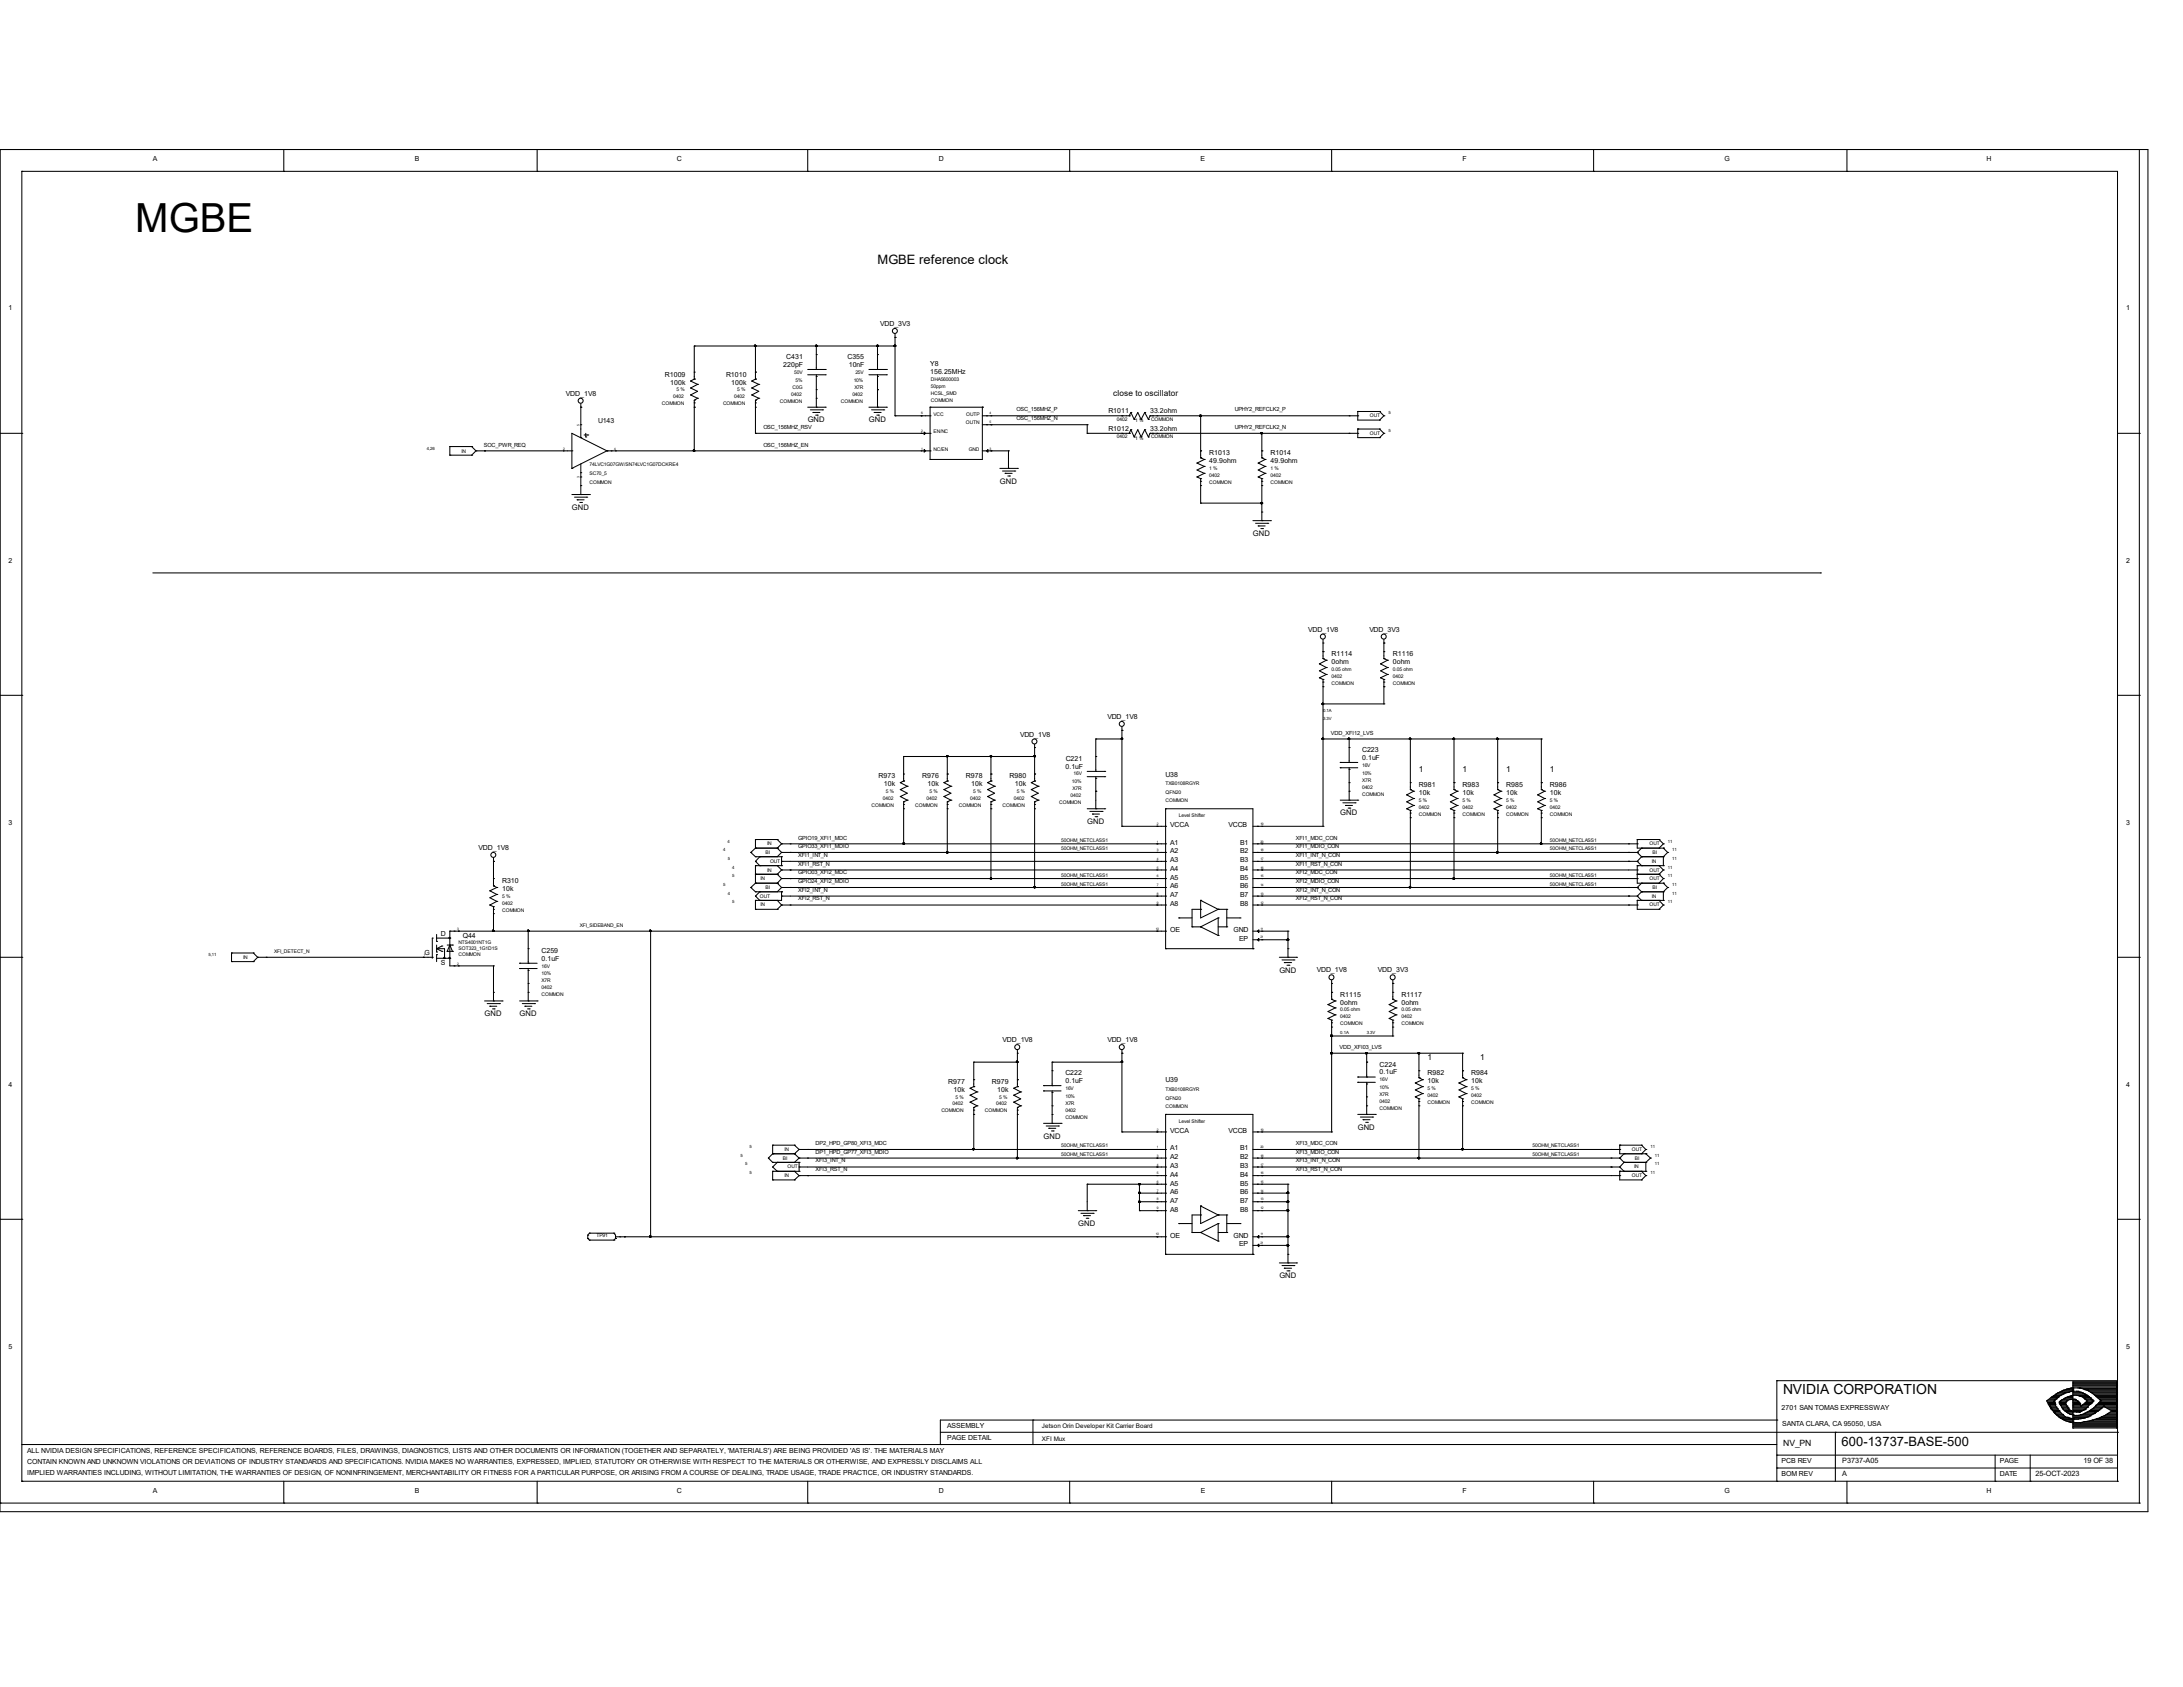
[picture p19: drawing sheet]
<svg xmlns="http://www.w3.org/2000/svg" width="279mm" height="216mm" viewBox="0 0 279 216" stroke-linecap="round" stroke-linejoin="round" font-family="sans-serif">
<defs><g id="words">
<text font-size="5.1" x="17.3" y="29.7">MGBE</text>
<text font-size="1.8" x="228.2" y="178.4">NVIDIA CORPORATION</text>
<g font-size="1.7">
<text x="112.3" y="33.7">MGBE reference clock</text>
<text x="235.7" y="185.1">600-13737-BASE-500</text>
</g>
<g font-size="1.1">
<text x="142.5" y="50.7">close to oscillator</text>
<text x="181.6" y="98.8">1</text>
<text x="187.2" y="98.8">1</text>
<text x="192.8" y="98.8">1</text>
<text x="198.4" y="98.8">1</text>
<text x="182.7" y="135.7">1</text>
<text x="189.4" y="135.7">1</text>
<text x="228.2" y="185.1">NV_PN</text>
</g>
<g font-size="1">
<text x="103.4" y="54.1">GND</text>
<text x="111.2" y="54.1">GND</text>
<text x="73.2" y="65.2">GND</text>
<text x="128" y="61.9">GND</text>
<text x="160.4" y="68.6">GND</text>
<text x="139.1" y="105.5">GND</text>
<text x="171.5" y="104.4">GND</text>
<text x="163.7" y="124.5">GND</text>
<text x="62" y="130">GND</text>
<text x="66.5" y="130">GND</text>
<text x="133.6" y="145.7">GND</text>
<text x="173.8" y="144.6">GND</text>
<text x="138" y="156.9">GND</text>
<text x="163.7" y="163.6">GND</text>
</g>
<g font-size=".9">
<text x="19.6" y="20.6">A</text>
<text x="53.1" y="20.6">B</text>
<text x="86.6" y="20.6">C</text>
<text x="120.1" y="20.6">D</text>
<text x="153.7" y="20.6">E</text>
<text x="187.2" y="20.6">F</text>
<text x="220.7" y="20.6">G</text>
<text x="254.3" y="20.6">H</text>
<text x="1.1" y="39.6">1</text>
<text x="112.6" y="41.7">VDD_3V3</text>
<text x="272.1" y="39.6">1</text>
<text x="100.2" y="47">220pF</text>
<text x="100.6" y="46">C431</text>
<text x="108.5" y="46">C355</text>
<text x="108.6" y="47">10nF</text>
<text x="119" y="46.9">Y8</text>
<text x="119" y="47.9">156.25MHz</text>
<text x="72.4" y="50.7">VDD_1V8</text>
<text x="85.1" y="48.2">R1009</text>
<text x="85.8" y="49.2">100k</text>
<text x="92.9" y="48.2">R1010</text>
<text x="93.6" y="49.2">100k</text>
<text x="141.9" y="52.9">R1011</text>
<text x="147.2" y="52.9">33.2ohm</text>
<text x="76.5" y="54.1">U143</text>
<text x="141.9" y="55.2">R1012</text>
<text x="147.2" y="55.2">33.2ohm</text>
<text x="154.8" y="58.3">R1013</text>
<text x="154.8" y="59.3">49.9ohm</text>
<text x="162.6" y="58.3">R1014</text>
<text x="162.6" y="59.3">49.9ohm</text>
<text x="1.1" y="72">2</text>
<text x="272.1" y="72">2</text>
<text x="167.4" y="80.9">VDD_1V8</text>
<text x="170.4" y="84">R1114</text>
<text x="175.3" y="80.9">VDD_3V3</text>
<text x="178.3" y="84">R1116</text>
<text x="170.4" y="85">0ohm</text>
<text x="178.3" y="85">0ohm</text>
<text x="130.6" y="94.3">VDD_1V8</text>
<text x="141.7" y="92">VDD_1V8</text>
<text x="112.4" y="99.6">R973</text>
<text x="113.1" y="100.6">10k</text>
<text x="118" y="99.6">R976</text>
<text x="118.7" y="100.6">10k</text>
<text x="123.6" y="99.6">R978</text>
<text x="124.3" y="100.6">10k</text>
<text x="129.2" y="99.6">R980</text>
<text x="129.9" y="100.6">10k</text>
<text x="136.4" y="98.4">0.1uF</text>
<text x="136.4" y="97.4">C221</text>
<text x="149.2" y="99.4">U38</text>
<text x="174.3" y="96.3">C223</text>
<text x="174.3" y="97.3">0.1uF</text>
<text x="181.6" y="100.8">R981</text>
<text x="181.6" y="101.7">10k</text>
<text x="187.2" y="100.8">R983</text>
<text x="187.2" y="101.7">10k</text>
<text x="192.8" y="100.8">R985</text>
<text x="192.8" y="101.7">10k</text>
<text x="198.4" y="100.8">R986</text>
<text x="198.4" y="101.7">10k</text>
<text x="1.1" y="105.5">3</text>
<text x="149.8" y="105.9">VCCA</text>
<text x="157.2" y="105.9">VCCB</text>
<text x="272.1" y="105.5">3</text>
<text x="61.3" y="108.8">VDD_1V8</text>
<text x="64.3" y="113">R310</text>
<text x="149.8" y="108.1">A1</text>
<text x="149.8" y="109.2">A2</text>
<text x="149.8" y="110.4">A3</text>
<text x="149.8" y="111.5">A4</text>
<text x="149.8" y="112.6">A5</text>
<text x="149.8" y="113.7">A6</text>
<text x="158.7" y="113.7">B6</text>
<text x="158.7" y="112.6">B5</text>
<text x="158.7" y="111.5">B4</text>
<text x="158.7" y="110.4">B3</text>
<text x="158.7" y="109.2">B2</text>
<text x="158.7" y="108.1">B1</text>
<text x="56.4" y="119.8">D</text>
<text x="64.3" y="114">10k</text>
<text x="149.8" y="114.8">A7</text>
<text x="149.8" y="116">A8</text>
<text x="149.8" y="119.3">OE</text>
<text x="157.9" y="119.3">GND</text>
<text x="158.7" y="116">B8</text>
<text x="158.7" y="114.8">B7</text>
<text x="54.3" y="122.2">G</text>
<text x="56.4" y="123.4">S</text>
<text x="59.2" y="120.1">Q44</text>
<text x="69.3" y="122">C259</text>
<text x="69.3" y="123">0.1uF</text>
<text x="158.6" y="120.4">EP</text>
<text x="168.5" y="124.4">VDD_1V8</text>
<text x="176.4" y="124.4">VDD_3V3</text>
<text x="171.5" y="127.6">R1115</text>
<text x="171.5" y="128.6">0ohm</text>
<text x="179.4" y="127.6">R1117</text>
<text x="179.4" y="128.6">0ohm</text>
<text x="128.3" y="133.4">VDD_1V8</text>
<text x="136.4" y="137.6">C222</text>
<text x="141.7" y="133.4">VDD_1V8</text>
<text x="176.6" y="136.5">C224</text>
<text x="176.6" y="137.5">0.1uF</text>
<text x="182.7" y="137.6">R982</text>
<text x="188.3" y="137.6">R984</text>
<text x="1.1" y="139.1">4</text>
<text x="121.4" y="138.7">R977</text>
<text x="122" y="139.7">10k</text>
<text x="127" y="138.7">R979</text>
<text x="127.6" y="139.7">10k</text>
<text x="136.4" y="138.6">0.1uF</text>
<text x="149.2" y="138.5">U39</text>
<text x="182.7" y="138.6">10k</text>
<text x="188.3" y="138.6">10k</text>
<text x="272.1" y="139.1">4</text>
<text x="149.8" y="147.2">A1</text>
<text x="149.8" y="145">VCCA</text>
<text x="149.8" y="148.3">A2</text>
<text x="149.8" y="149.5">A3</text>
<text x="157.2" y="145">VCCB</text>
<text x="158.7" y="149.5">B3</text>
<text x="158.7" y="148.3">B2</text>
<text x="158.7" y="147.2">B1</text>
<text x="149.8" y="150.6">A4</text>
<text x="149.8" y="151.7">A5</text>
<text x="149.8" y="152.8">A6</text>
<text x="149.8" y="153.9">A7</text>
<text x="149.8" y="155.1">A8</text>
<text x="158.7" y="155.1">B8</text>
<text x="158.7" y="153.9">B7</text>
<text x="158.7" y="152.8">B6</text>
<text x="158.7" y="151.7">B5</text>
<text x="158.7" y="150.6">B4</text>
<text x="149.8" y="158.4">OE</text>
<text x="157.9" y="158.4">GND</text>
<text x="158.6" y="159.5">EP</text>
<text x="1.1" y="172.6">5</text>
<text x="272.1" y="172.6">5</text>
<text x="121.2" y="184.3">PAGE DETAIL</text>
<text x="121.2" y="182.8">ASSEMBLY</text>
<text x="228" y="180.4">2701 SAN TOMAS EXPRESSWAY</text>
<text x="228.1" y="182.5">SANTA CLARA, CA 95050, USA</text>
<text x="3.5" y="187.4">CONTAIN KNOWN AND UNKNOWN VIOLATIONS OR DEVIATIONS OF INDUSTRY STANDARDS AND SPECIFICATIONS. NVIDIA MAKES NO WARRANTIES, EXPRESSED, IMPLIED, STATUTORY OR OTHERWISE WITH RESPECT TO THE MATERIALS OR OTHERWISE, AND EXPRESSLY DISCLAIMS ALL</text>
<text x="3.5" y="186">ALL NVIDIA DESIGN SPECIFICATIONS, REFERENCE SPECIFICATIONS, REFERENCE BOARDS, FILES, DRAWINGS, DIAGNOSTICS, LISTS AND OTHER DOCUMENTS OR INFORMATION (TOGETHER AND SEPARATELY, 'MATERIALS') ARE BEING PROVIDED 'AS IS'. THE MATERIALS MAY</text>
<text x="3.5" y="188.8">IMPLIED WARRANTIES INCLUDING, WITHOUT LIMITATION, THE WARRANTIES OF DESIGN, OF NONINFRINGEMENT, MERCHANTABILITY OR FITNESS FOR A PARTICULAR PURPOSE, OR ARISING FROM A COURSE OF DEALING, TRADE USAGE, TRADE PRACTICE, OR INDUSTRY STANDARDS.</text>
<text x="19.6" y="191.1">A</text>
<text x="53.1" y="191.1">B</text>
<text x="86.6" y="191.1">C</text>
<text x="120.1" y="191.1">D</text>
<text x="153.7" y="191.1">E</text>
<text x="187.2" y="191.1">F</text>
<text x="220.7" y="191.1">G</text>
<text x="228" y="188.9">BOM REV</text>
<text x="228" y="187.2">PCB REV</text>
<text x="235.8" y="188.9">A</text>
<text x="235.8" y="187.2">P3737-A05</text>
<text x="254.3" y="191.1">H</text>
<text x="255.9" y="187.2">PAGE</text>
<text x="255.9" y="188.9">DATE</text>
<text x="260.5" y="188.9">25-OCT-2023</text>
<text x="266.7" y="187.2">19 OF 38</text>
</g>
<g font-size=".8">
<text x="133.3" y="182.8">Jetson Orin Developer Kit Carrier Board</text>
<text x="133.3" y="184.4">XFI Mux</text>
</g>
<g font-size=".7">
<text x="130.1" y="53.8">OSC_156MHZ_N</text>
<text x="130.1" y="52.7">OSC_156MHZ_P</text>
<text x="158" y="52.7">UPHY2_REFCLK2_P</text>
<text x="61.9" y="57.2">SOC_PWR_REQ</text>
<text x="97.7" y="57.2">OSC_156MHZ_EN</text>
<text x="97.7" y="54.9">OSC_156MHZ_RSV</text>
<text x="158" y="54.9">UPHY2_REFCLK2_N</text>
<text x="170.3" y="94">VDD_XFI12_LVS</text>
<text x="102.2" y="107.4">GPIO19_XFI1_MDC</text>
<text x="165.9" y="107.4">XFI1_MDC_CON</text>
<text x="102.2" y="111.9">GPIO03_XFI2_MDC</text>
<text x="102.2" y="113">GPIO24_XFI2_MDIO</text>
<text x="102.2" y="108.5">GPIO33_XFI1_MDIO</text>
<text x="102.2" y="109.6">XFI1_INT_N</text>
<text x="102.2" y="110.8">XFI1_RST_N</text>
<text x="165.9" y="109.6">XFI1_INT_N_CON</text>
<text x="165.9" y="108.5">XFI1_MDIO_CON</text>
<text x="165.9" y="110.8">XFI1_RST_N_CON</text>
<text x="165.9" y="111.9">XFI2_MDC_CON</text>
<text x="165.9" y="113">XFI2_MDIO_CON</text>
<text x="102.2" y="114.1">XFI2_INT_N</text>
<text x="102.2" y="115.2">XFI2_RST_N</text>
<text x="165.9" y="114.1">XFI2_INT_N_CON</text>
<text x="165.9" y="115.2">XFI2_RST_N_CON</text>
<text x="171.4" y="134.2">VDD_XFI03_LVS</text>
<text x="104.4" y="147.7">DP1_HPD_GP77_XFI3_MDIO</text>
<text x="104.4" y="146.6">DP2_HPD_GP80_XFI3_MDC</text>
<text x="104.4" y="148.8">XFI3_INT_N</text>
<text x="104.4" y="149.9">XFI3_RST_N</text>
<text x="165.9" y="148.8">XFI3_INT_N_CON</text>
<text x="165.9" y="146.6">XFI3_MDC_CON</text>
<text x="165.9" y="147.7">XFI3_MDIO_CON</text>
<text x="165.9" y="149.9">XFI3_RST_N_CON</text>
</g>
<g font-size=".6">
<text x="101.6" y="47.8">50V</text>
<text x="109.5" y="47.8">25V</text>
<text x="84.7" y="51.9">COMMON</text>
<text x="86.1" y="51">0402</text>
<text x="86.6" y="50.1">5 %</text>
<text x="92.5" y="51.9">COMMON</text>
<text x="94" y="51">0402</text>
<text x="94.4" y="50.1">5 %</text>
<text x="99.8" y="51.5">COMMON</text>
<text x="101.3" y="50.6">0402</text>
<text x="101.4" y="49.7">C0G</text>
<text x="101.8" y="48.9">5%</text>
<text x="107.6" y="51.5">COMMON</text>
<text x="109.1" y="50.6">0402</text>
<text x="109.3" y="48.9">10%</text>
<text x="109.3" y="49.7">X7R</text>
<text x="119.1" y="48.7">DHA5600003</text>
<text x="119.1" y="49.6">50ppm</text>
<text x="119.1" y="51.4">COMMON</text>
<text x="119.1" y="50.5">HCSL_SMD</text>
<text x="119.5" y="53.2">VCC</text>
<text x="123.7" y="53.2">OUTP</text>
<text x="143" y="53.9">0402</text>
<text x="147.3" y="53.9">COMMON</text>
<text x="175.3" y="53.4">OUT</text>
<text x="177.7" y="53">5</text>
<text x="54.6" y="57.5">4,26</text>
<text x="59.1" y="57.9">IN</text>
<text x="75.4" y="59.7">74LVC1G07GW/SN74LVC1G07DCKRE4</text>
<text x="119.5" y="57.7">NC/EN</text>
<text x="119.5" y="55.4">EN/NC</text>
<text x="123.6" y="54.3">OUTN</text>
<text x="124" y="57.7">GND</text>
<text x="143" y="56.1">0402</text>
<text x="145.3" y="56.3">1 %</text>
<text x="145.3" y="54">1 %</text>
<text x="147.3" y="56.1">COMMON</text>
<text x="175.3" y="55.7">OUT</text>
<text x="177.7" y="55.3">5</text>
<text x="75.4" y="60.8">SC70_5</text>
<text x="75.4" y="61.9">COMMON</text>
<text x="154.8" y="61">0402</text>
<text x="154.8" y="61.9">COMMON</text>
<text x="154.8" y="60.1">1 %</text>
<text x="162.6" y="61">0402</text>
<text x="162.6" y="60.1">1 %</text>
<text x="162.6" y="61.9">COMMON</text>
<text x="170.4" y="85.9">0.05 ohm</text>
<text x="170.4" y="87.6">COMMON</text>
<text x="170.4" y="86.7">0402</text>
<text x="178.3" y="85.9">0.05 ohm</text>
<text x="178.3" y="86.7">0402</text>
<text x="178.3" y="87.6">COMMON</text>
<text x="169.3" y="92.2">3.3V</text>
<text x="169.3" y="91.1">0.1A</text>
<text x="113.4" y="101.5">5 %</text>
<text x="119" y="101.5">5 %</text>
<text x="124.5" y="101.5">5 %</text>
<text x="130.1" y="101.5">5 %</text>
<text x="137.2" y="100.2">10%</text>
<text x="137.3" y="101.1">X7R</text>
<text x="137.4" y="99.2">16V</text>
<text x="149.2" y="100.5">TXB0108RGYR</text>
<text x="149.2" y="101.6">QFN20</text>
<text x="174.3" y="101.8">COMMON</text>
<text x="174.3" y="100.9">0402</text>
<text x="174.3" y="98.1">16V</text>
<text x="174.3" y="99.1">10%</text>
<text x="174.3" y="100">X7R</text>
<text x="93.1" y="107.8">4</text>
<text x="111.5" y="103.3">COMMON</text>
<text x="113" y="102.4">0402</text>
<text x="117.1" y="103.3">COMMON</text>
<text x="118.6" y="102.4">0402</text>
<text x="122.7" y="103.3">COMMON</text>
<text x="124.2" y="102.4">0402</text>
<text x="128.3" y="103.3">COMMON</text>
<text x="129.8" y="102.4">0402</text>
<text x="135.6" y="102.9">COMMON</text>
<text x="135.8" y="107.7">50OHM_NETCLASS1</text>
<text x="137" y="102">0402</text>
<text x="149.2" y="102.7">COMMON</text>
<text x="150.9" y="104.6">Level Shifter</text>
<text x="181.6" y="104.4">COMMON</text>
<text x="181.6" y="103.5">0402</text>
<text x="181.6" y="102.6">5 %</text>
<text x="187.2" y="104.4">COMMON</text>
<text x="187.2" y="103.5">0402</text>
<text x="187.2" y="102.6">5 %</text>
<text x="192.8" y="104.4">COMMON</text>
<text x="192.8" y="103.5">0402</text>
<text x="192.8" y="102.6">5 %</text>
<text x="198.4" y="102.6">5 %</text>
<text x="198.4" y="104.4">COMMON</text>
<text x="198.4" y="103.5">0402</text>
<text x="198.4" y="107.7">50OHM_NETCLASS1</text>
<text x="213.4" y="107.8">11</text>
<text x="92.5" y="113.4">5</text>
<text x="92.5" y="108.9">4</text>
<text x="93.1" y="110">5</text>
<text x="93.7" y="112.3">5</text>
<text x="93.7" y="111.2">4</text>
<text x="97.3" y="112.6">IN</text>
<text x="98" y="113.8">BI</text>
<text x="98" y="109.3">BI</text>
<text x="98.2" y="111.5">IN</text>
<text x="98.2" y="108.2">IN</text>
<text x="98.6" y="110.4">OUT</text>
<text x="135.8" y="112.2">50OHM_NETCLASS1</text>
<text x="135.8" y="113.3">50OHM_NETCLASS1</text>
<text x="135.8" y="108.8">50OHM_NETCLASS1</text>
<text x="198.4" y="108.8">50OHM_NETCLASS1</text>
<text x="198.4" y="112.2">50OHM_NETCLASS1</text>
<text x="198.4" y="113.3">50OHM_NETCLASS1</text>
<text x="211.1" y="112.6">OUT</text>
<text x="211.1" y="111.5">OUT</text>
<text x="211.1" y="108.2">OUT</text>
<text x="211.4" y="110.4">IN</text>
<text x="211.5" y="113.8">BI</text>
<text x="211.5" y="109.3">BI</text>
<text x="213.4" y="112.3">11</text>
<text x="213.4" y="111.2">11</text>
<text x="214" y="113.4">11</text>
<text x="214" y="110">11</text>
<text x="214" y="108.9">11</text>
<text x="64.3" y="115.8">0402</text>
<text x="64.3" y="114.9">5 %</text>
<text x="64.3" y="116.7">COMMON</text>
<text x="74.2" y="118.6">XFI_SIDEBAND_EN</text>
<text x="93.1" y="114.5">4</text>
<text x="93.7" y="115.6">5</text>
<text x="97.2" y="114.9">OUT</text>
<text x="97.3" y="116">IN</text>
<text x="211.1" y="116">OUT</text>
<text x="211.4" y="114.9">IN</text>
<text x="213.4" y="115.6">11</text>
<text x="214" y="114.5">11</text>
<text x="26.7" y="122.3">5,11</text>
<text x="31.1" y="122.7">IN</text>
<text x="35.1" y="122">XFI_DETECT_N</text>
<text x="58.7" y="122.4">COMMON</text>
<text x="58.7" y="121.6">SOT323_1G1D1S</text>
<text x="58.7" y="120.8">NTS4001NT1G</text>
<text x="69.3" y="123.8">16V</text>
<text x="69.3" y="124.8">10%</text>
<text x="69.3" y="125.7">X7R</text>
<text x="69.3" y="126.6">0402</text>
<text x="69.3" y="127.5">COMMON</text>
<text x="171.5" y="131.2">COMMON</text>
<text x="171.5" y="129.4">0.05 ohm</text>
<text x="171.5" y="130.3">0402</text>
<text x="179.4" y="130.3">0402</text>
<text x="179.4" y="129.4">0.05 ohm</text>
<text x="179.4" y="131.2">COMMON</text>
<text x="171.5" y="132.4">0.1A</text>
<text x="174.9" y="132.4">3.3V</text>
<text x="120.5" y="142.4">COMMON</text>
<text x="121.9" y="141.5">0402</text>
<text x="122.3" y="140.6">5 %</text>
<text x="126.1" y="142.4">COMMON</text>
<text x="127.5" y="141.5">0402</text>
<text x="127.9" y="140.6">5 %</text>
<text x="136.4" y="143.2">COMMON</text>
<text x="136.4" y="142.3">0402</text>
<text x="136.4" y="141.4">X7R</text>
<text x="136.4" y="140.5">10%</text>
<text x="136.4" y="139.5">16V</text>
<text x="149.2" y="141.8">COMMON</text>
<text x="149.2" y="140.7">QFN20</text>
<text x="149.2" y="139.6">TXB0108RGYR</text>
<text x="150.9" y="143.7">Level Shifter</text>
<text x="176.6" y="141.1">0402</text>
<text x="176.6" y="140.3">X7R</text>
<text x="176.6" y="139.4">10%</text>
<text x="176.6" y="138.3">16V</text>
<text x="176.6" y="142">COMMON</text>
<text x="182.7" y="140.4">0402</text>
<text x="182.7" y="139.5">5 %</text>
<text x="182.7" y="141.3">COMMON</text>
<text x="188.3" y="140.4">0402</text>
<text x="188.3" y="139.5">5 %</text>
<text x="188.3" y="141.3">COMMON</text>
<text x="94.8" y="148">5</text>
<text x="95.4" y="149.1">5</text>
<text x="95.9" y="146.9">5</text>
<text x="100.2" y="148.4">BI</text>
<text x="100.4" y="147.3">IN</text>
<text x="100.8" y="149.5">OUT</text>
<text x="135.8" y="148">50OHM_NETCLASS1</text>
<text x="135.8" y="146.9">50OHM_NETCLASS1</text>
<text x="196.1" y="146.9">50OHM_NETCLASS1</text>
<text x="196.1" y="148">50OHM_NETCLASS1</text>
<text x="208.9" y="147.3">OUT</text>
<text x="209.2" y="149.5">IN</text>
<text x="209.3" y="148.4">BI</text>
<text x="211.2" y="146.9">11</text>
<text x="211.8" y="149.1">11</text>
<text x="211.8" y="148">11</text>
<text x="95.9" y="150.3">5</text>
<text x="100.4" y="150.7">IN</text>
<text x="208.9" y="150.7">OUT</text>
<text x="211.2" y="150.3">11</text>
<text x="76.3" y="158.3">TP91</text>
</g>
<g font-size=".4">
<text x="117.9" y="53">6</text>
<text x="126.7" y="53">4</text>
<text x="72.1" y="57.5">2</text>
<text x="74.2" y="54.5" transform="rotate(-90 74.2 54.5)">5</text>
<text x="78.6" y="57.5">4</text>
<text x="117.9" y="57.5">1</text>
<text x="117.9" y="55.3">2</text>
<text x="126.7" y="57.5">3</text>
<text x="126.7" y="54.2">5</text>
<text x="74.2" y="61.1" transform="rotate(-90 74.2 61.1)">3</text>
<text x="148.1" y="107.8">1</text>
<text x="148.1" y="105.6">2</text>
<text x="161.3" y="105.6">19</text>
<text x="161.3" y="107.8">20</text>
<text x="148.1" y="108.9">3</text>
<text x="148.1" y="110.1">4</text>
<text x="148.1" y="111.2">5</text>
<text x="148.1" y="112.3">6</text>
<text x="148.1" y="113.4">7</text>
<text x="161.3" y="113.4">14</text>
<text x="161.3" y="112.3">15</text>
<text x="161.3" y="111.2">16</text>
<text x="161.3" y="110.1">17</text>
<text x="161.3" y="108.9">18</text>
<text x="58.5" y="119">3</text>
<text x="147.9" y="119">10</text>
<text x="148.1" y="114.5">8</text>
<text x="148.1" y="115.7">9</text>
<text x="161.3" y="119">11</text>
<text x="161.3" y="115.7">12</text>
<text x="161.3" y="114.5">13</text>
<text x="54.2" y="122.3">1</text>
<text x="58.5" y="123.4">2</text>
<text x="161.3" y="120.1">21</text>
<text x="148.1" y="146.9">1</text>
<text x="148.1" y="144.7">2</text>
<text x="148.1" y="148">3</text>
<text x="148.1" y="149.2">4</text>
<text x="161.3" y="149.2">17</text>
<text x="161.3" y="148">18</text>
<text x="161.3" y="144.7">19</text>
<text x="161.3" y="146.9">20</text>
<text x="148.1" y="150.3">5</text>
<text x="148.1" y="151.4">6</text>
<text x="148.1" y="152.5">7</text>
<text x="148.1" y="153.6">8</text>
<text x="148.1" y="154.8">9</text>
<text x="161.3" y="154.8">12</text>
<text x="161.3" y="153.6">13</text>
<text x="161.3" y="152.5">14</text>
<text x="161.3" y="151.4">15</text>
<text x="161.3" y="150.3">16</text>
<text x="147.9" y="158.1">10</text>
<text x="161.3" y="158.1">11</text>
<text x="161.3" y="159.2">21</text>
</g>
</g></defs>
<g fill="none" stroke="#000" stroke-width=".13">
<path d="M0 19.1h.1M0 19.1h274.9v174.4h-274.9zM36.3 19.1v2.8M68.7 19.1v2.8M103.4 19.1v2.8M136.9 19.1v2.8M170.4 19.1v2.8M204 19.1v2.8M236.4 19.1v2.8M273.8 19.1v173.3M2.8 21.9h.1M2.8 21.9h268.2v167.7"/>
<path d="M2.8 21.9v167.7M36.3 21.9h.1M68.7 21.9h.1M103.4 21.9h.1M136.9 21.9h.1M170.4 21.9h.1M204 21.9h.1M236.4 21.9h.1M0 55.5h2.8M2.8 55.5h.1M57.6 57.1h.1M57.6 58.3h.1"/>
<path d="M57.6 58.3h2.8M57.6 57.1h2.8M57.6 57.1v1.2M60.4 57.1h.1M60.4 58.3h.1M60.4 57.1l.5 .6M60.9 57.7h.1M60.9 57.7h12.3M60.9 57.7l-.5 .6M62 57.7h.1M72.1 57.7h.1M73.2 57.7h.1"/>
<path d="M73.2 59.9h.1M74.3 52.1h.1M74.3 56h.1M74.3 54.4h.1M74.3 51.6v4.4M74.3 59.4v3.9M74.8 55.7h.4M75 55.9h.1M75 55.5v.4M75.2 55.7h.1M77.7 57.7h.1M77.7 57.7h41.3"/>
<path d="M77.7 57.7l-4.5-2.2v4.4M77.7 57.7l-4.5 2.2M78.2 57.7h.1M78.8 57.7h.1M88.4 50.5h.1M88.4 48.8h.1M88.4 49.7h.1M88.4 50.5l.9 .5M88.4 49.7l.9 .4-.9 .4M88.4 48.8l.9 .4M88.9 51.6h.1M88.9 51.2h.1"/>
<path d="M88.9 48.5h.1M88.9 47.6h.1M88.9 52.1h.1M88.9 57.7h.1M88.9 44.3h.1M88.9 44.3v4.2M88.9 51.2v6.5M88.9 48.5l-.5 .3M88.9 44.3h25.7M89.3 51h.1M89.3 49.2h.1M89.3 51l-.4 .2"/>
<path d="M89.3 49.2l-.9 .5M96.2 50.5h.1M96.2 48.8h.1M96.2 49.7h.1M96.2 50.5l.9 .5M96.2 49.7l.9 .4-.9 .4M96.2 48.8l.9 .4M96.7 51.6h.1M96.7 51.2h.1M96.7 48.5h.1M96.7 47.6h.1M96.7 52.1h.1"/>
<path d="M96.7 55.5h.1M96.7 44.3h.1M96.7 55.5h22.3M96.7 44.3v4.2M96.7 51.2v4.3M96.7 48.5l-.5 .3M97.1 51h.1M97.1 49.2h.1M97.1 51l-.4 .2M97.1 49.2l-.9 .5M103.4 52.1h2.2M103.4 47.3h2.2"/>
<path d="M103.4 48h2.2M103.7 52.5h1.6M104.1 52.8h.1M104.1 52.8h.8M104.4 53.1h.2M104.5 52.1h.1M104.5 48.2h.1M104.5 47.3h.1M104.5 45.4h.1M104.5 49.9h.1M104.5 51h.1M104.5 44.3h.1"/>
<path d="M104.5 44.3v3M104.5 48v4.1M104.6 53.1h.1M105.3 52.5h.1M105.6 52.1h.1M105.6 47.3h.1M105.6 48h.1M111.2 52.1h2.3M111.2 47.3h2.3M111.2 48h2.3M111.5 52.5h1.6M111.9 52.8h.1"/>
<path d="M111.9 52.8h.9M112.2 53.1h.2M112.3 52.1h.1M112.3 48.2h.1M112.3 47.3h.1M112.3 45.4h.1M112.3 49.9h.1M112.3 44.3h.1M112.3 44.3v3M112.3 48v4.1M112.4 53.1h.1M113.1 52.5h.1"/>
<path d="M113.5 52.1h.1M113.5 47.3h.1M113.5 48h.1M114.6 43.2h.1M114.6 44.3h.1M114.6 53.2h.1M114.6 42.7v10.5M114.6 53.2h4.4M117.9 57.7h.1M117.9 55.5h.1M117.9 53.2h.1M119 55.5h.1"/>
<path d="M119 53.2h.1M119 57.7h.1M119 52.1h.1M119 58.8h.1M119 52.1h6.7M119 52.1v6.7M125.7 52.1h.1M125.7 57.7h3.4M125.7 53.2h18.8M125.7 54.4h13.4M125.7 52.1v6.7h-6.7M126.3 57.7h.1"/>
<path d="M126.3 53.2h.1M126.3 54.4h.1M126.8 57.7h.1M126.8 53.2h.1M126.8 54.4h.1M128 59.9h2.2M129.1 59.9h.1M129.1 57.7h.1M129.1 57.7v2.2M130.2 59.9h.1M139.1 55.5h.1M139.1 54.4h.1"/>
<path d="M139.1 55.5h5.4M139.1 54.4v1.1M143.6 55.5h.1M143.6 53.2h.1M144.5 55.5h.1M144.5 53.2h.1M144.7 55h.1M144.7 52.8h.1M144.7 55l-.2 .5M144.7 55l.5 .9M144.7 52.8l-.2 .4M144.7 52.8l.5 .9"/>
<path d="M145.2 55.9h.1M145.2 53.7h.1M145.2 55.9l.4-.9 .4 .9M145.2 53.7l.4-.9 .4 .9M146 55.9h.1M146 53.7h.1M146.5 55h.1M146.5 52.8h.1M146.5 55l-.5 .9M146.5 55l.5 .9M146.5 52.8l-.5 .9M146.5 52.8l.5 .9"/>
<path d="M147 55.9h.1M147 53.7h.1M147.2 55.5h.1M147.2 53.2h.1M147.2 55.5h26.6M147.2 53.2h26.6M147.2 55.5l-.2 .4M147.2 53.2l-.2 .5M147.5 55.5h.1M147.5 53.2h.1M148.1 55.5h.1M148.1 53.2h.1"/>
<path d="M153.2 59.3h.1M153.2 59.3l.9 .4M153.7 58.6h.1M153.7 57.7h.1M153.7 53.2h.1M153.7 53.2v5.4M153.7 58.6l.4 .2M154.1 58.8h.1M154.1 59.7h.1M154.1 59.7l-.9 .5 .9 .4M154.1 58.8l-.9 .5M161 59.3h.1"/>
<path d="M161 59.3l.9 .4M161.5 58.6h.1M161.5 57.7h.1M161.5 55.5h.1M161.5 55.5v3.1M161.5 58.6l.4 .2M161.9 58.8h.1M161.9 59.7h.1M161.9 59.7l-.9 .5 .9 .4M161.9 58.8l-.9 .5M172.7 55.5h.1M172.7 53.2h.1"/>
<path d="M173.8 54.9h.1M173.8 55.5h.1M173.8 52.7h.1M173.8 53.2h.1M173.8 52.7v1.1h2.8M173.8 54.9v1.1h2.8M173.8 54.9h2.8M173.8 52.7h2.8M176.6 54.9h.1M176.6 56h.1M176.6 52.7h.1M176.6 53.8h.1"/>
<path d="M176.6 54.9l.5 .6M176.6 52.7l.5 .5M177.1 55.5h.1M177.1 53.2h.1M177.1 55.5l-.5 .5M177.1 53.2l-.5 .6M271 55.5h2.8M273.8 55.5h.1M19.6 73.3h213.4M73.2 63.3h2.2M73.5 63.6h1.6M73.9 64h.1"/>
<path d="M73.9 64h.9M74.2 64.3h.2M74.3 63.3h.1M74.3 60.5h.1M74.3 61h.1M74.3 62.1h.1M74.4 64.3h.1M75.1 63.6h.1M75.4 63.3h.1M128.3 60.3h1.6M128.7 60.6h.1M128.7 60.6h.8"/>
<path d="M129 60.9h.2M129.2 60.9h.1M129.9 60.3h.1M153.2 61h.1M153.2 61l.5 .3M153.7 61.6h.1M153.7 61.3h.1M153.7 62.1h.1M153.7 64.4h.1M153.7 61.3v3.1M153.7 64.4h7.8M154.1 60.6h.1"/>
<path d="M154.1 60.6l-.9 .4M160.4 66.6h2.2M160.7 67h1.6M161 67.3h.1M161 61h.1M161 67.3h.9M161 61l.5 .3M161.4 67.6h.2M161.5 66.6h.1M161.5 61.6h.1M161.5 61.3h.1M161.5 62.1h.1"/>
<path d="M161.5 64.4h.1M161.5 65.5h.1M161.5 61.3v5.3M161.6 67.6h.1M161.9 60.6h.1M161.9 60.6l-.9 .4M162.3 67h.1M162.6 66.6h.1M233 73.3h.1M0 89h2.8M2.8 89h.1M115.7 99.9h.1"/>
<path d="M115.7 99.1h.1M115.7 96.8h.1M115.7 96.8v3.1M115.7 99.9l-.5 .3M115.7 96.8h16.7M121.2 99.9h.1M121.2 99.1h.1M121.2 96.8h.1M121.2 96.8v3.1M121.2 99.9l-.4 .3M126.8 99.9h.1M126.8 99.1h.1"/>
<path d="M126.8 96.8h.1M126.8 96.8v3.1M126.8 99.9l-.4 .3M132.4 95.7h.1M132.4 99.9h.1M132.4 99.1h.1M132.4 96.8h.1M132.4 95.2v4.7M132.4 99.9l-.4 .3M139.1 98.7h2.3M139.1 99.4h2.3M140.3 99.6h.1"/>
<path d="M140.3 98.7h.1M140.3 96.8h.1M140.3 94.6h.1M140.3 94.6v4.1M140.3 99.4v4.1M140.3 94.6h3.3M141.4 98.7h.1M141.4 99.4h.1M143.6 93.5h.1M143.6 94.6h.1M143.6 93v12.7M168.9 86.7h.1"/>
<path d="M168.9 85h.1M168.9 86.7l.4 .3M168.9 85l.9 .4M169.3 82.3h.1M169.3 87.3h.1M169.3 87h.1M169.3 84.3h.1M169.3 83.4h.1M169.3 87.9h.1M169.3 94.6h.1M169.3 90.1h.1M169.3 81.8v2.5"/>
<path d="M169.3 87v18.7M169.3 84.3l.5 .2M169.3 94.6h28M169.3 90.1h7.8M169.8 86.3h.1M169.8 84.5h.1M169.8 85.4h.1M169.8 86.3l-.9 .4M169.8 85.4l-.9 .5 .9 .4M169.8 84.5l-.9 .5M171.5 97.6h.1M171.5 98.3h.1"/>
<path d="M171.5 97.6h2.3M171.5 98.3h2.3M172.7 98.5h.1M172.7 97.6h.1M172.7 95.7h.1M172.7 94.6h.1M172.7 94.6v3M172.7 98.3v4.1M176.7 86.7h.1M176.7 85h.1M176.7 86.7l.4 .3M176.7 85l.9 .4"/>
<path d="M177.1 82.3h.1M177.1 87.3h.1M177.1 87h.1M177.1 84.3h.1M177.1 83.4h.1M177.1 87.9h.1M177.1 90.1h.1M177.1 81.8v2.5M177.1 87v3.1M177.1 84.3l.5 .2M177.6 86.3h.1M177.6 84.5h.1"/>
<path d="M177.6 85.4h.1M177.6 86.3l-.9 .4M177.6 85.4l-.9 .5 .9 .4M177.6 84.5l-.9 .5M180.5 94.6h.1M180.5 94.6v6.4M186.1 94.6h.1M186.1 94.6v6.4M191.7 94.6h.1M191.7 94.6v6.4M197.3 94.6h.1M197.3 94.6v6.4"/>
<path d="M271 89h2.8M273.8 89h.1M55.9 119.6v.9M57.6 119.2h.1M57.6 119.2v4.4h5.6M57.6 119.2h91.6M58.1 119.2h.1M58.7 119.2h.1M62.7 115.8h.1M62.7 114h.1M62.7 115.8l.5 .2M62.7 114l.9 .5"/>
<path d="M63.2 110.2h.1M63.2 116.4h.1M63.2 116h.1M63.2 113.4h.1M63.2 112.4h.1M63.2 116.9h.1M63.2 119.2h.1M63.2 109.8v3.6M63.2 116v3.2M63.2 113.4l.4 .2M63.6 115.4h.1M63.6 113.6h.1"/>
<path d="M63.6 114.5h.1M63.6 115.4l-.9 .4M63.6 114.5l-.9 .4 .9 .5M63.6 113.6l-.9 .4M67.6 119.2h.1M67.6 119.2v4.1M83.3 119.2h.1M83.3 119.2v39.1M96.1 113.6h.1M96.1 109.1h.1M96.1 113.6l.6 .5M96.1 109.1l.6 .5"/>
<path d="M96.7 115.2h.1M96.7 116.4h.1M96.7 114.7h.1M96.7 113h.1M96.7 114.1h.1M96.7 111.9h.1M96.7 110.8h.1M96.7 110.2h.1M96.7 108.5h.1M96.7 109.6h.1M96.7 107.4h.1M96.7 107.4v1.1"/>
<path d="M96.7 110.8v2.2M96.7 115.2v1.2M96.7 116.4h2.8M96.7 114.1h3.3M96.7 114.7l.5 .5M96.7 113h2.8M96.7 110.2l.5 .6M96.7 113l-.6 .6M96.7 111.9h2.8M96.7 110.8h3.3M96.7 109.6h3.3M96.7 108.5h2.8"/>
<path d="M96.7 108.5l-.6 .6M96.7 107.4h2.8M97.2 114.1h.1M97.2 115.2h.1M97.2 109.6h.1M97.2 110.8h.1M97.2 114.1l-.5 .6M97.2 109.6l-.5 .6M99.5 116.4h.1M99.5 115.2h.1M99.5 113h.1M99.5 111.9h.1"/>
<path d="M99.5 110.8h.1M99.5 108.5h.1M99.5 107.4h.1M99.5 115.2l.5 .6M99.5 113l.5 .6M99.5 111.9l.5 .5M99.5 110.8l.5 .5M99.5 108.5l.5 .6M99.5 107.4l.5 .6M100 115.8h.1M100 114.1h.1M100 114.7h.1"/>
<path d="M100 113.6h.1M100 112.4h.1M100 111.3h.1M100 110.2h.1M100 109.6h.1M100 110.8h.1M100 109.1h.1M100 108h.1M100 114.1v1.1h-3.3M100 115.8l-.5 .6M100 115.8h49.2M100 109.6v1.2"/>
<path d="M100 111.3l-.5 .6M100 114.7h49.2M100 113.6h49.2M100 113.6l-.5 .5M100 112.4l-.5 .6M100 112.4h49.2M100 111.3h49.2M100 110.2h49.2M100 109.1h49.2M100 109.1l-.5 .5M100 108h49.2M100 108l-.5 .5"/>
<path d="M101.1 115.8h.1M101.1 113.6h.1M101.1 112.4h.1M101.1 111.3h.1M101.1 109.1h.1M101.1 108h.1M115.2 101.9h.1M115.2 100.2h.1M115.2 101h.1M115.2 101.9l.9 .5M115.2 101l.9 .5-.9 .4M115.2 100.2l.9 .4"/>
<path d="M115.7 103h.1M115.7 102.6h.1M115.7 103.5h.1M115.7 108h.1M115.7 102.6v5.4M116.1 102.4h.1M116.1 100.6h.1M116.1 102.4l-.4 .2M116.1 100.6l-.9 .4M120.8 101.9h.1M120.8 100.2h.1M120.8 101h.1"/>
<path d="M120.8 101.9l.9 .5M120.8 101l.9 .5-.9 .4M120.8 100.2l.9 .4M121.2 103h.1M121.2 102.6h.1M121.2 103.5h.1M121.2 109.1h.1M121.2 102.6v6.5M121.7 102.4h.1M121.7 100.6h.1M121.7 102.4l-.5 .2M121.7 100.6l-.9 .4"/>
<path d="M126.4 101.9h.1M126.4 100.2h.1M126.4 101h.1M126.4 101.9l.9 .5M126.4 101l.9 .5-.9 .4M126.4 100.2l.9 .4M126.8 103h.1M126.8 102.6h.1M126.8 103.5h.1M126.8 112.4h.1M126.8 102.6v9.8M127.3 102.4h.1"/>
<path d="M127.3 100.6h.1M127.3 102.4l-.5 .2M127.3 100.6l-.9 .4M132 101.9h.1M132 100.2h.1M132 101h.1M132 101.9l.9 .5M132 101l.9 .5-.9 .4M132 100.2l.9 .4M132.4 103h.1M132.4 102.6h.1M132.4 103.5h.1"/>
<path d="M132.4 113.6h.1M132.4 102.6v11M132.9 102.4h.1M132.9 100.6h.1M132.9 102.4l-.5 .2M132.9 100.6l-.9 .4M139.1 103.5h2.3M139.5 103.8h1.6M139.8 104.2h.1M139.8 104.2h.9M140.2 104.5h.2M140.3 103.5h.1"/>
<path d="M140.3 101.3h.1M140.4 104.5h.1M141.1 103.8h.1M141.4 103.5h.1M143.6 105.7h.1M143.6 105.7h5.6M148.1 108h.1M148.1 105.7h.1M148.1 109.1h.1M148.1 110.2h.1M148.1 111.3h.1M148.1 112.4h.1"/>
<path d="M148.1 113.6h.1M148.1 114.7h.1M148.1 115.8h.1M148.1 119.2h.1M149.2 108h.1M149.2 105.7h.1M149.2 110.2h.1M149.2 109.1h.1M149.2 119.2h.1M149.2 112.4h.1M149.2 113.6h.1M149.2 115.8h.1"/>
<path d="M149.2 111.3h.1M149.2 114.7h.1M149.2 103.5h.1M149.2 103.5h11.2v17.9M149.2 103.5v17.9M150.9 117.5h.1M150.9 117.5h1.7M152.6 118.6h.1M152.6 118.6h1.1M153.7 115.2h.1M153.7 116.4h.1M153.7 118.6h.1"/>
<path d="M153.7 116.4h-1.1v2.2M153.7 115.2v2.3l2.2-1.1M153.7 115.2l2.2 1.2M153.7 118.6l2.2 1.1M155.9 116.4h.1M155.9 117.5h.1M155.9 119.7h.1M155.9 116.4h1.1M155.9 117.5v2.2M155.9 118.6h1.1M155.9 117.5l-2.2 1.1M157 118.6h.1"/>
<path d="M157 116.4h.1M157 116.4v2.2M157 117.5h1.7M158.7 117.5h.1M160.4 115.8h49.1M160.4 114.7h49.1M160.4 113.6h49.1M160.4 112.4h49.1M160.4 111.3h49.1M160.4 110.2h49.1M160.4 109.1h49.1M160.4 108h49.1"/>
<path d="M160.4 119.2h4.4M160.4 105.7h8.9M161 110.2h.1M161 111.3h.1M161 115.8h.1M161 114.7h.1M161 113.6h.1M161 112.4h.1M161 119.2h.1M161 105.7h.1M161 109.1h.1M161 108h.1"/>
<path d="M161.5 119.2h.1M161.5 115.8h.1M161.5 114.7h.1M161.5 113.6h.1M161.5 112.4h.1M161.5 111.3h.1M161.5 110.2h.1M161.5 109.1h.1M161.5 105.7h.1M161.5 108h.1M164.8 119.2h.1M164.8 119.2v3.3"/>
<path d="M169.3 105.7h.1M171.5 102.4h2.3M171.9 102.7h1.5M172.2 103.1h.1M172.2 103.1h.9M172.6 103.4h.2M172.7 102.4h.1M172.7 100.2h.1M172.7 101.3h.1M172.8 103.4h.1M173.4 102.7h.1M173.8 102.4h.1"/>
<path d="M180 103.5h.1M180 101.7h.1M180 103.5l.5 .2M180 101.7l.9 .5M180.5 104.1h.1M180.5 103.7h.1M180.5 101h.1M180.5 100.2h.1M180.5 104.6h.1M180.5 113.6h.1M180.5 103.7v9.9M180.5 101l.4 .3"/>
<path d="M180.9 103.1h.1M180.9 101.3h.1M180.9 102.2h.1M180.9 103.1l-.9 .4M180.9 102.2l-.9 .4 .9 .5M180.9 101.3l-.9 .4M185.6 103.5h.1M185.6 101.7h.1M185.6 103.5l.5 .2M185.6 101.7l.9 .5M186.1 104.1h.1M186.1 103.7h.1"/>
<path d="M186.1 101h.1M186.1 100.2h.1M186.1 104.6h.1M186.1 112.4h.1M186.1 103.7v8.7M186.1 101l.4 .3M186.5 103.1h.1M186.5 101.3h.1M186.5 102.2h.1M186.5 103.1l-.9 .4M186.5 102.2l-.9 .4 .9 .5M186.5 101.3l-.9 .4"/>
<path d="M191.2 103.5h.1M191.2 101.7h.1M191.2 103.5l.5 .2M191.2 101.7l.9 .5M191.7 104.1h.1M191.7 103.7h.1M191.7 101h.1M191.7 100.2h.1M191.7 104.6h.1M191.7 109.1h.1M191.7 103.7v5.4M191.7 101l.4 .3"/>
<path d="M192.1 103.1h.1M192.1 101.3h.1M192.1 102.2h.1M192.1 103.1l-.9 .4M192.1 102.2l-.9 .4 .9 .5M192.1 101.3l-.9 .4M196.8 103.5h.1M196.8 101.7h.1M196.8 103.5l.5 .2M196.8 101.7l.9 .5M197.3 104.1h.1M197.3 103.7h.1"/>
<path d="M197.3 101h.1M197.3 100.2h.1M197.3 104.6h.1M197.3 108h.1M197.3 103.7v4.3M197.3 101l.4 .3M197.7 103.1h.1M197.7 101.3h.1M197.7 102.2h.1M197.7 103.1l-.9 .4M197.7 102.2l-.9 .4 .9 .5M197.7 101.3l-.9 .4"/>
<path d="M208.4 114.7h.1M208.4 110.2h.1M208.4 108h.1M208.4 109.1h.1M208.4 113.6h.1M208.4 115.8h.1M209.5 115.2h.1M209.5 115.8h.1M209.5 114.7h.1M209.5 113.6h.1M209.5 111.9h.1M209.5 112.4h.1"/>
<path d="M209.5 110.8h.1M209.5 111.3h.1M209.5 110.2h.1M209.5 109.1h.1M209.5 107.4h.1M209.5 108h.1M209.5 115.2h3.4M209.5 115.2v1.2h2.8M209.5 110.8v2.2h3.4M209.5 111.9h2.8M209.5 110.8h3.4M209.5 107.4v1.1h3.4"/>
<path d="M209.5 107.4h2.8M209.5 114.7l.6 .5M209.5 113.6l.6 .5M209.5 109.1l.6 .5M209.5 110.2l.6 .6M210.1 115.2h.1M210.1 114.1h.1M210.1 113h.1M210.1 110.8h.1M210.1 109.6h.1M210.1 108.5h.1M210.1 114.1h2.8"/>
<path d="M210.1 109.6h2.8M210.1 114.1l-.6 .6M210.1 113l-.6 .6M210.1 109.6l-.6 .6M210.1 108.5l-.6 .6M212.3 115.2h.1M212.3 116.4h.1M212.3 111.9h.1M212.3 113h.1M212.3 110.8h.1M212.3 107.4h.1M212.3 108.5h.1"/>
<path d="M212.3 115.2l.6 .6M212.3 111.9l.6 .5M212.3 110.8l.6 .5M212.3 107.4l.6 .6M212.9 115.8h.1M212.9 114.1h.1M212.9 115.2h.1M212.9 113h.1M212.9 112.4h.1M212.9 111.3h.1M212.9 109.6h.1M212.9 110.8h.1"/>
<path d="M212.9 108.5h.1M212.9 108h.1M212.9 115.8l-.6 .6M212.9 109.6v1.2M212.9 114.1v1.1M212.9 111.3l-.6 .6M212.9 113l.5 .6M212.9 112.4l-.6 .6M212.9 108.5l.5 .6M212.9 108l-.6 .5M213.4 113.6h.1M213.4 109.1h.1"/>
<path d="M213.4 113.6l-.5 .5M213.4 109.1l-.5 .5M0 122.5h2.8M2.8 122.5h.1M29.6 122h.1M29.6 123.1h.1M29.6 123.1h2.8M29.6 122h2.8M29.6 122v1.1M32.4 122h.1M32.4 123.1h.1M32.4 122l.6 .5"/>
<path d="M33 122.5h.1M33 122.5h22.3M33 122.5l-.6 .6M34.1 122.5h.1M54.2 122.5h.1M55.3 122.5h.1M55.3 120.1h.1M55.3 120.1v2.5M55.9 122.2h.1M55.9 121.8h.1M55.9 120.5h.1M55.9 121.4h.1"/>
<path d="M55.9 120.1h1.7M55.9 122.6h1.7M55.9 120.9v.9M55.9 122.2v.9M55.9 121.4l.7 .4M55.9 121.4h1v1.2M56.6 121.1h.1M56.6 121.8h.1M56.6 121.1l-.7 .3M56.9 122.6h.1M57.2 121.8h.1M57.2 120.9h.7"/>
<path d="M57.2 121.8h.7M57.6 120.1h.1M57.6 122.6h.1M57.6 120.9h.1M57.6 120.9l.3 .9M57.6 120.9l-.4 .9M57.9 120.9h.1M57.9 121.8h.1M58.1 123.6h.1M58.7 123.6h.1M62 128.1h2.3M62.4 128.4h1.5"/>
<path d="M62.7 128.8h.1M62.7 128.8h.9M63 129.1h.2M63.2 128.1h.1M63.2 123.6h.1M63.2 127h.1M63.2 123.6v4.5M63.2 129.1h.1M63.9 128.4h.1M64.3 128.1h.1M66.5 123.3h.1M66.5 124h.1"/>
<path d="M66.5 128.1h2.2M66.5 123.3h2.2M66.5 124h2.2M66.8 128.4h1.6M67.2 128.8h.1M67.2 128.8h.9M67.5 129.1h.2M67.6 128.1h.1M67.6 124.2h.1M67.6 123.3h.1M67.6 121.4h.1M67.6 125.9h.1"/>
<path d="M67.6 127h.1M67.6 124v4.1M67.7 129.1h.1M68.4 128.4h.1M68.7 128.1h.1M124.2 139.3h.1M124.2 139.3l.9 .4M124.6 139.1h.1M124.6 138.2h.1M124.6 135.9h.1M124.6 135.9v3.2M124.6 139.1l-.4 .2"/>
<path d="M124.6 135.9h5.6M125.1 139.7h.1M125.1 139.7l-.9 .5M129.8 139.3h.1M129.8 139.3l.8 .4M130.2 134.8h.1M130.2 139.1h.1M130.2 138.2h.1M130.2 135.9h.1M130.2 134.4v4.7M130.2 139.1l-.4 .2M130.6 139.7h.1"/>
<path d="M130.6 139.7l-.8 .5M133.6 138.9h.1M133.6 139.6h.1M133.6 138.9h2.2M133.6 139.6h2.2M134.7 139.8h.1M134.7 138.9h.1M134.7 137h.1M134.7 135.9h.1M134.7 135.9v3M134.7 139.6v4.2M134.7 135.9h8.9"/>
<path d="M143.6 134.8h.1M143.6 135.9h.1M143.6 134.4v10.5M149.2 121.4h.1M149.2 121.4h11.2M160.4 121.4h.1M160.4 120.3h4.4M161 120.3h.1M161.5 120.3h.1M163.7 122.5h2.2M164.1 122.9h1.5M164.4 123.2h.1"/>
<path d="M164.4 123.2h.9M164.7 123.5h.3M164.8 122.5h.1M164.8 120.3h.1M164.8 121.4h.1M165 123.5h.1M165.6 122.9h.1M165.9 122.5h.1M170 130.3h.1M170 128.6h.1M170 130.3l.4 .3M170 128.6l.9 .4"/>
<path d="M170.4 125.9h.1M170.4 130.9h.1M170.4 130.6h.1M170.4 127.9h.1M170.4 127h.1M170.4 131.4h.1M170.4 134.8h.1M170.4 132.6h.1M170.4 125.4v2.5M170.4 130.6v14.3M170.4 127.9l.5 .2M170.4 134.8h16.8"/>
<path d="M170.4 132.6h7.9M170.9 129.9h.1M170.9 128.1h.1M170.9 129h.1M170.9 129.9l-.9 .4M170.9 129l-.9 .5 .9 .4M170.9 128.1l-.9 .5M173.8 137.8h.1M173.8 138.5h.1M173.8 137.8h2.2M173.8 138.5h2.2M174.9 138.7h.1"/>
<path d="M174.9 137.8h.1M174.9 135.9h.1M174.9 134.8h.1M174.9 134.8v3M174.9 138.5v4.1M177.8 130.3h.1M177.8 128.6h.1M177.8 130.3l.5 .3M177.8 128.6l.9 .4M178.3 125.9h.1M178.3 130.9h.1M178.3 130.6h.1"/>
<path d="M178.3 127.9h.1M178.3 127h.1M178.3 131.4h.1M178.3 132.6h.1M178.3 125.4v2.5M178.3 130.6v2M178.3 127.9l.4 .2M178.7 129.9h.1M178.7 128.1h.1M178.7 129h.1M178.7 129.9l-.9 .4M178.7 129l-.9 .5 .9 .4"/>
<path d="M178.7 128.1l-.9 .5M181.1 138.6h.1M181.1 138.6l1 .5M181.6 137.9h.1M181.6 137h.1M181.6 134.8h.1M181.6 134.8v3.1M181.6 137.9l.5 .3M182.1 140h.1M182.1 138.2h.1M182.1 139.1h.1M182.1 140l-1 .4"/>
<path d="M182.1 139.1l-1 .4 1 .5M182.1 138.2l-1 .4M186.7 138.6h.1M186.7 138.6l1 .5M187.2 137.9h.1M187.2 137h.1M187.2 134.8h.1M187.2 134.8v3.1M187.2 137.9l.5 .3M187.7 140h.1M187.7 138.2h.1M187.7 139.1h.1"/>
<path d="M187.7 140l-1 .4M187.7 139.1l-1 .4 1 .5M187.7 138.2l-1 .4M271 122.5h2.8M273.8 122.5h.1M0 156h2.8M2.8 156h.1M75.2 158.5h.1M75.2 158.1h.1M75.2 158.5l.2 .2M75.2 158.1v.4M75.4 158.7h.1"/>
<path d="M75.4 157.8h.1M75.4 158.7h3.2M75.4 157.8l-.2 .3M75.4 157.8h3.2M78.6 158.7h.1M78.6 157.8h.1M78.6 157.8l.2 .3v.4M78.8 158.5h.1M78.8 158.3h70.4M78.8 158.5l-.2 .2M79.3 158.3h.1M79.9 158.3h.1"/>
<path d="M83.3 158.3h.1M98.3 148.2h.1M98.3 148.2l.6 .6M98.9 149.9h.1M98.9 151h.1M98.9 149.4h.1M98.9 147.7h.1M98.9 148.8h.1M98.9 146.6h.1M98.9 151h2.8M98.9 149.9h3.4M98.9 146.6v1.1"/>
<path d="M98.9 149.9v1.1M98.9 149.4l.6 .5M98.9 148.8h3.4M98.9 147.7h2.8M98.9 147.7l-.6 .5M98.9 146.6h2.8M99.5 148.8h.1M99.5 149.9h.1M99.5 148.8l-.6 .6M101.7 149.9h.1M101.7 151h.1M101.7 147.7h.1"/>
<path d="M101.7 146.6h.1M101.7 149.9l.6 .6M101.7 147.7l.6 .5M101.7 146.6l.6 .5M102.3 150.5h.1M102.3 149.4h.1M102.3 148.8h.1M102.3 149.9h.1M102.3 148.2h.1M102.3 147.1h.1M102.3 150.5h46.9M102.3 150.5l-.6 .5"/>
<path d="M102.3 149.4h46.9M102.3 148.8v1.1M102.3 148.2h46.9M102.3 148.2l-.6 .6M102.3 147.1h46.9M102.3 147.1l-.6 .6M103.4 150.5h.1M103.4 148.2h.1M103.4 147.1h.1M124.2 141.1h.1M124.2 140.2h.1M124.2 141.1l.9 .4"/>
<path d="M124.2 140.2l.9 .4-.9 .5M124.6 142.1h.1M124.6 141.7h.1M124.6 142.6h.1M124.6 147.1h.1M124.6 141.7v5.4M125.1 141.5h.1M125.1 141.5l-.5 .2M129.8 141.1h.1M129.8 140.2h.1M129.8 141.1l.8 .4M129.8 140.2l.8 .4-.8 .5"/>
<path d="M130.2 142.1h.1M130.2 141.7h.1M130.2 142.6h.1M130.2 148.2h.1M130.2 141.7v6.5M130.6 141.5h.1M130.6 141.5l-.4 .2M133.6 143.8h2.2M133.9 144.1h1.6M134.2 144.4h.1M134.2 144.4h.9M134.6 144.7h.2"/>
<path d="M134.7 143.8h.1M134.7 141.5h.1M134.7 142.6h.1M134.8 144.7h.1M135.5 144.1h.1M135.8 143.8h.1M138 154.9h2.3M138.3 155.3h1.6M138.7 155.6h.1M138.7 155.6h.9M139 155.9h.2M139.1 154.9h.1"/>
<path d="M139.1 151.6h.1M139.1 151.6v3.3M139.1 151.6h10.1M139.2 155.9h.1M139.9 155.3h.1M140.3 154.9h.1M143.6 144.9h.1M143.6 144.9h5.6M145.8 151.6h.1M145.8 152.7h.1M145.8 153.8h.1M145.8 154.9h.1"/>
<path d="M145.8 154.9h3.4M145.8 153.8h3.4M145.8 152.7h3.4M145.8 151.6v3.3M148.1 147.1h.1M148.1 144.9h.1M148.1 148.2h.1M148.1 149.4h.1M148.1 150.5h.1M148.1 151.6h.1M148.1 152.7h.1M148.1 153.8h.1"/>
<path d="M148.1 154.9h.1M148.1 158.3h.1M149.2 147.1h.1M149.2 144.9h.1M149.2 149.4h.1M149.2 148.2h.1M149.2 158.3h.1M149.2 151.6h.1M149.2 152.7h.1M149.2 154.9h.1M149.2 150.5h.1M149.2 153.8h.1"/>
<path d="M149.2 142.6h.1M149.2 142.6h11.2v17.9M149.2 142.6v17.9M150.9 156.6h.1M150.9 156.6h1.7M152.6 157.7h.1M152.6 157.7h1.1M153.7 154.3h.1M153.7 155.5h.1M153.7 157.7h.1M153.7 154.3v2.3l2.2-1.1M153.7 154.3l2.2 1.2"/>
<path d="M153.7 155.5h-1.1v2.2M153.7 157.7l2.2 1.1M155.9 155.5h.1M155.9 156.6h.1M155.9 158.8h.1M155.9 155.5h1.1M155.9 157.7h1.1M155.9 156.6v2.2M155.9 156.6l-2.2 1.1M157 157.7h.1M157 155.5h.1M157 156.6h1.7"/>
<path d="M157 155.5v2.2M158.7 156.6h.1M160.4 154.9h4.4M160.4 150.5h46.9M160.4 149.4h46.9M160.4 148.2h46.9M160.4 147.1h46.9M160.4 153.8h4.4M160.4 152.7h4.4M160.4 151.6h4.4M160.4 158.3h4.4M160.4 159.4h4.4"/>
<path d="M160.4 144.9h10M161 149.4h.1M161 150.5h.1M161 154.9h.1M161 153.8h.1M161 152.7h.1M161 151.6h.1M161 158.3h.1M161 159.4h.1M161 144.9h.1M161 148.2h.1M161 147.1h.1"/>
<path d="M161.5 158.3h.1M161.5 154.9h.1M161.5 153.8h.1M161.5 152.7h.1M161.5 151.6h.1M161.5 150.5h.1M161.5 149.4h.1M161.5 148.2h.1M161.5 144.9h.1M161.5 147.1h.1M161.5 159.4h.1M164.8 159.4h.1"/>
<path d="M164.8 158.3h.1M164.8 154.9h.1M164.8 153.8h.1M164.8 152.7h.1M164.8 151.6h.1M164.8 151.6v10M170.4 144.9h.1M173.8 142.6h2.2M174.1 143h1.6M174.5 143.3h.1M174.5 143.3h.8M174.8 143.6h.2"/>
<path d="M174.9 142.6h.1M174.9 140.4h.1M174.9 141.5h.1M175 143.6h.1M175.7 143h.1M176 142.6h.1M181.1 140.4h.1M181.1 140.4l.5 .2M181.6 141h.1M181.6 140.6h.1M181.6 141.5h.1M181.6 148.2h.1"/>
<path d="M181.6 140.6v7.6M186.7 140.4h.1M186.7 140.4l.5 .2M187.2 141h.1M187.2 140.6h.1M187.2 141.5h.1M187.2 147.1h.1M187.2 140.6v6.5M206.2 149.4h.1M206.2 147.1h.1M206.2 148.2h.1M207.3 149.9h.1"/>
<path d="M207.3 150.5h.1M207.3 149.4h.1M207.3 148.2h.1M207.3 146.6h.1M207.3 147.1h.1M207.3 149.9v1.1h2.8M207.3 149.9h3.4M207.3 146.6v1.1h3.4M207.3 146.6h2.8M207.3 149.4l.6 .5M207.3 148.2l.6 .6M207.9 149.9h.1"/>
<path d="M207.9 148.8h.1M207.9 147.7h.1M207.9 148.8h2.8M207.9 148.8l-.6 .6M207.9 147.7l-.6 .5M210.1 149.9h.1M210.1 151h.1M210.1 146.6h.1M210.1 147.7h.1M210.1 149.9l.6 .6M210.1 146.6l.6 .5M210.7 150.5h.1"/>
<path d="M210.7 148.8h.1M210.7 149.9h.1M210.7 147.7h.1M210.7 147.1h.1M210.7 150.5l-.6 .5M210.7 148.8v1.1M210.7 147.7l.5 .5M210.7 147.1l-.6 .6M211.2 148.2h.1M211.2 148.2l-.5 .6M271 156h2.8M273.8 156h.1"/>
<path d="M149.2 160.5h.1M149.2 160.5h11.2M160.4 160.5h.1M163.7 161.6h2.2M164.1 162h1.5M164.4 162.3h.1M164.4 162.3h.9M164.7 162.6h.3M164.8 161.6h.1M164.8 160.5h.1M165 162.6h.1M165.6 162h.1"/>
<path d="M165.9 161.6h.1M227.4 176.7h.1M227.4 176.7h43.6M227.4 176.7v12.9M262 179.3h.1M262 179.3l.2 .4M262 179.3h.9M262.1 179.5h.8M262.1 179.4h.7M262.1 179.2h.9M262.2 179.7h.1M262.2 179.6h.8"/>
<path d="M262.2 179.7l.1 .3M262.3 179.7h.7M262.3 179.8h.1M262.3 179.1h.8M262.3 179.8h.8M262.3 180h.1M262.3 180h.8M262.4 178.9h.8M262.5 178.9h.8M262.6 178.8h.1M262.6 178.8l-.6 .5M262.7 178.7h.8"/>
<path d="M262.8 178.7h.1M262.8 178.7l-.2 .1M262.8 179.4h.1M262.8 179.3h.1M262.8 178.6h.9M262.8 179.3v.1M262.8 179.4l.1 .1M262.9 179.3h.1M262.9 179.5h.1M262.9 179.5l.1 .1M263 179.2h.1M263 179.6h.1"/>
<path d="M263 179.7h.1M263 179.2l-.2 .1M263 179.6v.1M263 178.5h.8M263 179.7l.2 .4M263.1 179.1h.1M263.1 178.4h.1M263.1 178.4l-.3 .3M263.2 178.9h.1M263.2 179h.1M263.2 178.4h.8M263.2 179l-.2 .2"/>
<path d="M263.3 178.9h.1M263.4 178.3h.1M263.4 178.3l-.3 .1M263.4 178.9h.1M263.4 178.3h.9M263.4 178.9l-.2 .1M263.5 178.7h.1M263.6 179.6h.1M263.6 179.5h.1M263.6 179.4h.1M263.6 178.2h.1M263.6 179.5h.7"/>
<path d="M263.6 179.4h.8M263.6 178.2h1.1M263.6 179.4v.2M263.6 178.2l-.2 .1M263.7 179.7h.1M263.7 179.6h.1M263.7 179.4h.1M263.7 178.6h.1M263.7 179.6h.6M263.7 179.7v.1M263.7 179.6v.1M263.7 178.6l-.3 .3"/>
<path d="M263.7 179.7h.7M263.7 179.3h.1M263.7 179.8h.1M263.7 179.2h.1M263.7 179.3h.8M263.7 179.8h.7M263.7 179.8l.3 .5M263.7 179.2v.2M263.8 178.5h.1M263.8 178.1h.1M263.8 178.1h2.2M263.8 180h.7"/>
<path d="M263.9 179.2h.1M263.9 179.2h.9M264 179.1h.1M264 178.4h.1M264.1 179.1h.1M264.1 177.9h.1M264.1 178.4h.1M264.1 179.1h1M264.1 177.9h1.2M264.1 177.9l-.5 .3M264.1 178.4l-.4 .2M264.2 179h.1"/>
<path d="M264.2 179l-.5 .2M264.2 178.9h.1M264.2 178.3h.1M264.2 178.9h1.1M264.2 178.3l-.1 .1M264.3 178.3h.1M264.3 179.6h.1M264.3 177.8h.1M264.3 179.5h.1M264.3 177.8l-.2 .1M264.3 179.5l.2 .5M264.4 179.7h.1"/>
<path d="M264.4 177.8h.9M264.4 179.4h.1M264.4 178.9h.1M264.4 178.9l-.2 .1M264.5 180h.1M264.5 178.9h.1M264.5 178.2h.1M264.5 178.9h.8M264.5 177.8h.1M264.5 179.3h.1M264.5 177.8h-.2M264.5 179.3l-.2 .2"/>
<path d="M264.5 180l.2 .2M264.7 178.7h.1M264.7 178.7l-.3 .2M264.7 178.2h.1M264.7 177.7h.6M264.8 178.7h.1M264.8 177.7h.1M264.8 178.2h.1M264.8 178.7h.5M264.8 178.2l-.6 .1M264.9 178.7h.1M264.9 179.1h.1"/>
<path d="M264.9 178.7h-.2M264.9 179.1l-.4 .2M265 177.7h.1M265 178.1h.1M265 177.7l-.5 .1M265 178.1l-.2 .1M265.1 178.6h.1M265.1 177.6h.1M265.1 177.6h5.8M265.1 178.6l-.2 .1M265.1 177.6l-.1 .1M265.1 178.6h.2"/>
<path d="M265.2 179.1h.1M265.2 179.1h.4M265.2 179.1h-.3M265.3 179.5h.1M265.3 179.3h.1M265.3 179.2h.1M265.3 177.7h.1M265.3 177.8h.1M265.3 177.9h.1M265.3 178.1h.1M265.3 179.8h.1M265.3 178.6h.1"/>
<path d="M265.3 177.6h.1M265.3 180h.1M265.3 179.7h.9M265.3 179.5h.8M265.3 179.2h.4M265.3 179.4h.7M265.3 179.3h.6M265.3 179.6h.8M265.3 177.4h5.6M265.3 177h5.6M265.3 177.5h5.6M265.3 177.2h5.6"/>
<path d="M265.3 177.3h5.6M265.3 178.5h1.7M265.3 178.3h1.2M265.3 178.2h1M265.3 178.4h1.5M265.3 179.8h1M265.3 180h2M265.3 178.6h-.2M265.3 178.6h.7M265.3 178.1h-.3M265.4 179.1h.1M265.6 179.1h.1"/>
<path d="M265.6 179.1v.1M265.6 179.2h.1M265.6 179.2h.2M265.8 179.2h.1M265.8 178.1h.1M265.8 179.2l.1 .1M265.9 179.3h.1M265.9 179.3l.1 .1M266 179.4h.1M266 178.6h.1M266 178.1h.1M266 178.6h1.2"/>
<path d="M266 179.4l.1 .1M266 178.1l.3 .1M266.1 179.5h.1M266.1 179.5v.1M266.1 179.6h.1M266.1 177.6h.1M266.1 178.6l.1 .1M266.1 179.6l.1 .1M266.1 177.6l.3 .1M266.2 179.7h.1M266.2 178.7h.1M266.2 177.6h.1"/>
<path d="M266.2 178.7h.2M266.2 179.7l.1 .2M266.3 178.2h.1M266.3 179.9h.1M266.3 180h.1M266.3 179.9v.1M266.3 178.2l.2 .1M266.4 177.7h.1M266.4 178.7h.9M266.4 177.7l.3 .1M266.4 178.7h.1M266.4 178.7l.4 .3"/>
<path d="M266.5 179.8h.1M266.5 179.8h.9M266.5 178.3h.1M266.5 177.7h4.4M266.5 178.3l.5 .3M266.6 179.7h.9M266.6 178.9h.9M266.7 177.8h.1M266.7 178.4h.1M266.8 178.9h.7M266.8 179.6h.8M266.8 178.4h.1"/>
<path d="M266.8 179h.1M266.8 177.8h.1M266.8 179l.3 .3M266.8 177.8l.3 .1M266.9 179.5h.8M266.9 179.1h.8M266.9 177.8h4M267 178.5h.1M267 179.2h.8M267 179.4h.8M267 178.6h.1M267 178.6l.2 .1"/>
<path d="M267.1 179.3h.1M267.1 177.9h.1M267.1 179.3h.8M267.1 177.9l.7 .4M267.1 179.3l-.8 .7M267.2 178.6h.1M267.2 177.9h3.7M267.2 178.7h.1M267.3 178.7h.1M267.3 178.1h3.6M267.3 178.7l.2 .2M267.5 178.9h.1"/>
<path d="M267.5 179.7h.1M267.5 178.2h3.4M267.5 178.9l.1 .1M267.6 179.6h.1M267.6 179h.1M267.6 179l.3 .3M267.7 179.1h.1M267.7 179.6h.1M267.7 179.6l-.5 .5M267.7 179.5h.1M267.7 178.3h3.2M267.8 179.2h.1"/>
<path d="M267.8 179.4h.1M267.8 178.3h.1M267.8 178.3l.3 .2M267.8 179.4l-.1 .2M267.8 179.3h.1M267.9 179.3h.1M267.9 178.4h3M267.9 179.3l-.1 .1M268.1 178.5h.1M268.1 178.5h2.8M268.1 178.5l.1 .1M268.2 178.6h.1"/>
<path d="M268.2 180h.1M268.2 178.6h2.7M268.2 180h2.7M268.2 178.6l.1 .1M268.2 179.9h.1M268.3 179.8h.1M268.3 178.7h.1M268.3 179.8h2.6M268.3 178.7l.4 .4M268.4 178.7h2.5M268.4 179.7h2.5M268.4 178.9h2.5"/>
<path d="M268.5 179.6h2.4M268.6 178.9h2.3M268.6 179.5h2.3M268.7 179.1h2.2M268.7 179.1h.1M268.7 179.4h2.2M268.7 179.1l.2 .2M268.8 179.2h2.1M268.9 179.3h.1M268.9 179.3l-1 1M268.9 179.3h2M269.2 180h.1"/>
<path d="M269.2 180l.2 .1M269.2 180l-.3 .3M270.9 177.7h.1M270.9 177.6h.1M270.9 177.9h.1M270.9 177.8h.1M270.9 177.4h.1M270.9 177h.1M270.9 177.5h.1M270.9 177.2h.1M270.9 177.3h.1M270.9 178.6h.1"/>
<path d="M270.9 179.2h.1M270.9 178.5h.1M270.9 178.3h.1M270.9 178.2h.1M270.9 178.4h.1M270.9 178.1h.1M270.9 176.8h.1M270.9 178.9h.1M270.9 179.1h.1M270.9 178.7h.1M270.9 179.6h.1M270.9 179.4h.1"/>
<path d="M270.9 179.7h.1M270.9 179.5h.1M270.9 176.8h-5.6v6M270.9 176.8v6M0 192.4h.1M0 192.4h273.8M2.8 189.6h.1M2.8 184.9h.1M2.8 189.6h268.2M2.8 184.9h224.6M36.3 192.4h.1M36.3 189.6v2.8"/>
<path d="M68.7 192.4h.1M68.7 189.6v2.8M103.4 192.4h.1M103.4 189.6v2.8M120.4 184.9h.1M120.4 183.3h150.6M132.2 181.7h.1M132.2 181.7v3.2M136.9 192.4h.1M136.9 189.6v2.8M170.4 192.4h.1M170.4 189.6v2.8"/>
<path d="M204 192.4h.1M204 189.6v2.8M227.4 187.9h.1M227.4 186.2h.1M227.4 181.7h.1M227.4 189.6h.1M227.4 181.7h-107v3.2M227.4 187.9h43.6M227.4 186.2h43.6M234.9 183.3h.1M234.9 183.3v6.3M236.4 192.4h.1"/>
<path d="M236.4 189.6v2.8M255.4 189.6h.1M255.4 186.2v3.4M259.8 189.6h.1M259.8 186.2v3.4M262.3 180l.2 .3M262.4 180.1h.1M262.4 180.1h.8M262.5 180.2h.1M262.5 180.2h.8M262.5 180.3h.1M262.5 180.3h.9"/>
<path d="M262.5 180.3l.3 .3M262.6 180.4h.1M262.6 180.4h.8M262.7 180.5h.1M262.7 180.5h.8M262.8 180.6h.1M262.8 180.6l.1 .2M262.8 180.6h.8M262.8 180.7h.1M262.8 180.7h.9M262.9 180.8h.1M262.9 180.8l.4 .3"/>
<path d="M263 180.8h.1M263 180.8h.8M263.1 181h.1M263.1 181h.8M263.2 181.1h.1M263.2 180.1h.1M263.2 181.1h.8M263.2 180.1l.1 .2M263.3 181.1h.1M263.3 181.1l.4 .4M263.3 180.3h.1M263.3 180.3l.2 .2"/>
<path d="M263.4 181.2h.1M263.4 181.2h.8M263.5 181.3h.1M263.5 181.3h.9M263.5 180.5h.1M263.5 180.5l.5 .5M263.7 181.4h1M263.7 181.5h.1M263.7 181.5l.3 .2M263.8 181.5h1.2M263.9 180.1h.6M263.9 180.2h.8"/>
<path d="M264 180.3h.1M264 181.7h.1M264 181h.1M264 180.3l.3 .3M264 181.7l.3 .1M264 181l.5 .4M264 180.3h.7M264.1 181.7h.1M264.1 180.4h.7M264.2 180.5h.8M264.2 181.7h1.1M264.3 180.6h.1"/>
<path d="M264.3 181.8h.1M264.3 180.6h.9M264.3 180.6l.2 .1M264.3 181.8l.3 .1M264.5 180.7h.1M264.5 180.7h.8M264.5 181.9h.8M264.5 180.7l.3 .2M264.5 180.1h.1M264.5 181.4h.1M264.6 181.4h.1M264.6 181.9h.1"/>
<path d="M264.6 181.9h.2M264.7 180.2h.1M264.7 180.8h.1M264.7 180.8h.6M264.7 180.2l.1 .2M264.7 180.3h.1M264.7 181.4h.1M264.7 181.4l.1 .1M264.8 180.9h.1M264.8 181.9h.1M264.8 180.9l.2 .1M264.8 181.9l.2 .1"/>
<path d="M264.8 180.4h.1M264.8 181.5h.1M264.8 180.4l.2 .1M264.9 181h.4M264.9 181.9h.4M264.9 181.5h.1M265 181h.1M265 180.5h.1M265 182h.1M265 181l.3 .1M265 180.5l.1 .1M265 182l.3 .1"/>
<path d="M265 181.5h.1M265 181.5l.2 .1M265.1 180.6h.1M265.1 180.6l.3 .1M265.2 180.6h.1M265.2 181.6h.1M265.2 181.6l.1 .1M265.3 181.7h.1M265.3 181.9h.1M265.3 181h.1M265.3 180.7h.1M265.3 181.1h.1"/>
<path d="M265.3 182.1h.1M265.3 182.8h.1M265.3 180.6h1M265.3 180.3h1.6M265.3 180.2h1.7M265.3 180.4h1.4M265.3 180.5h1.2M265.3 180.1h1.9M265.3 181.5h1.2M265.3 181.3h1.9M265.3 181.2h2.2M265.3 182.2h5.6"/>
<path d="M265.3 182.6h5.6M265.3 182.5h5.6M265.3 182.4h5.6M265.3 182.3h5.6M265.3 181.4h1.7M265.3 182.8h5.6M265.3 181.1h.2M265.3 182.1h5.6M265.4 180.7h.1M265.4 180.7h.3M265.5 181.1h.1M265.5 181.1h.5"/>
<path d="M265.6 182.1h.1M265.7 180.7h.1M265.7 180.7h.4M265.8 181.1h.1M266 181.1h.1M266.1 180.7h.1M266.2 180.7h.1M266.2 182.1h.1M266.2 180.7h-.1M266.3 181.1h.1M266.3 182.1h.1M266.3 181.6h.1"/>
<path d="M266.3 181.1h1.4M266.3 181.6l-.3 .1h-2M266.3 181.1h-.3M266.3 180.6h.1M266.3 180.6l-.1 .1M266.4 181.1h.1M266.4 182h.1M266.4 182l-.1 .1M266.5 181.5h.1M266.5 181h.1M266.5 181l-.1 .1M266.5 180.5h.1"/>
<path d="M266.5 180.5l-.2 .1M266.7 181h1.2M266.7 180.4h.1M266.7 181.9h.1M266.7 181.9l-.3 .1M266.8 180.9h.1M266.8 180.4h.1M266.8 181.5h.1M266.8 180.9l-.3 .1M266.8 180.4l-.3 .1M266.8 181.5l-.5 .1M266.8 181.9h4.1"/>
<path d="M266.9 180.3h.1M266.9 180.8h.1M266.9 180.8l-.1 .1M266.9 180.3l-.1 .1M267 181.4h.1M267 180.8h1.1M267 180.2h.1M267.1 180.7h.1M267.1 181.9h.1M267.1 180.7h1.1M267.1 180.7l-.2 .1M267.1 181.9h-.4"/>
<path d="M267.2 180.1h.1M267.2 180.1l-.3 .2M267.2 181.3h.1M267.3 181.3h.1M267.3 181.3l-.5 .2M267.3 180.6h1.1M267.3 181.9h3.6M267.5 181.2h.1M267.5 180.5h1.1M267.5 181.2l-.2 .1M267.5 180.5h.1M267.5 180.5l-.4 .2"/>
<path d="M267.7 181.1h.1M267.7 180.4h1M267.8 180.3h1.1M267.8 181.7h3.1M267.8 181.7h.1M267.8 181.7l-.7 .2M267.9 181h.1M267.9 180.3h.1M267.9 180.3l-.4 .2M267.9 180.2h1.1M268.1 180.8h.1M268.1 180.1h1"/>
<path d="M268.1 180.8l-.6 .4M268.1 181.7h2.8M268.2 180.7h.1M268.4 181.6h.1M268.4 181.6l-.6 .1M268.4 180.6h.1M268.4 181.5h2.5M268.4 180.6l-.3 .2M268.6 180.5h.1M268.7 180.4h.1M268.7 181.5h.1M268.7 181.5l-.3 .1"/>
<path d="M268.8 181.4h2.1M268.9 180.3h.1M268.9 180.3l-.5 .3M269 180.2h.1M269 181.3h.1M269 181.3l-.3 .2M269.1 181.3h1.8M269.1 180.1h.1M269.3 181.2h1.6M269.3 181.2h.1M269.3 181.2l-.3 .1M269.4 180.1h.1"/>
<path d="M269.4 180.1l.9 .5M269.5 180.1h1.4M269.5 181.1h1.4M269.6 181h.1M269.6 180.2h1.3M269.6 181l-.3 .2M269.7 181h1.2M269.8 180.9h.1M269.8 180.3h1.1M269.8 180.9l-.2 .1M269.9 180.8h1M270 180.4h.9"/>
<path d="M270.1 180.7h.8M270.1 180.7l-.3 .2M270.2 180.5h.7M270.3 180.6h.6M270.3 180.6h.1M270.3 180.6l-.2 .1M270.9 180.2h.1M270.9 180.7h.1M270.9 180.4h.1M270.9 180.5h.1M270.9 180.8h.1M270.9 180.3h.1"/>
<path d="M270.9 180.1h.1M270.9 181.5h.1M270.9 181.3h.1M270.9 181.1h.1M270.9 181.2h.1M270.9 181.9h.1M270.9 181.7h.1M270.9 182.2h.1M270.9 182.6h.1M270.9 182.5h.1M270.9 182.4h.1M270.9 182.3h.1"/>
<path d="M270.9 182.8h.1M270.9 180.6h.1M270.9 181h.1M270.9 181.4h.1M271 183.3h.1M271 189.6h.1M273.8 192.4h.1"/>
<circle cx="74.3" cy="51.3" r=".32"/>
<circle cx="114.5" cy="42.4" r=".32"/>
<circle cx="132.4" cy="94.9" r=".32"/>
<circle cx="143.6" cy="92.6" r=".32"/>
<circle cx="169.3" cy="81.5" r=".32"/>
<circle cx="177.1" cy="81.5" r=".32"/>
<circle cx="63.1" cy="109.4" r=".32"/>
<circle cx="56.9" cy="122.6" r=".08"/>
<circle cx="57.5" cy="122.6" r=".08"/>
<circle cx="57.5" cy="120" r=".08"/>
<circle cx="130.2" cy="134" r=".32"/>
<circle cx="143.6" cy="134" r=".32"/>
<circle cx="170.4" cy="125.1" r=".32"/>
<circle cx="178.2" cy="125.1" r=".32"/>
</g>
<g fill="#000" stroke="#000" stroke-width=".13">
<path d="M118.3 57.5l.1 .2-.1 .2zM118.3 55.3l.1 .2-.1 .1zM126.3 57.7l.1-.2v.4zM161 119.2l.1-.2v.3zM161 120.3l.1-.2v.3zM161.1 158.1v.4l-.1-.2zM161.1 159.2v.4l-.1-.2z"/>
<path d="M114.5 44.2h.1v.1h-.1z" fill-rule="evenodd"/>
<path d="M114.5 44.2h.1v.1h-.1z" fill-rule="evenodd"/>
<path d="M114.5 44.2h.1v.1h-.1z" fill-rule="evenodd"/>
<path d="M114.5 44.2h.1v.1h-.1z" fill-rule="evenodd"/>
<path d="M114.5 44.2h.1v.1h-.1z" fill-rule="evenodd"/>
<path d="M114.5 44.2h.1v.1h-.1z" fill-rule="evenodd"/>
<path d="M153.6 53.2h.1v.1h-.1z" fill-rule="evenodd"/>
<path d="M153.6 53.2h.1v.1h-.1z" fill-rule="evenodd"/>
<path d="M153.6 53.2h.1v.1h-.1z" fill-rule="evenodd"/>
<path d="M153.6 53.2h.1v.1h-.1z" fill-rule="evenodd"/>
<path d="M153.6 53.2h.1v.1h-.1z" fill-rule="evenodd"/>
<path d="M153.6 53.2h.1v.1h-.1z" fill-rule="evenodd"/>
<path d="M164.7 120.2h.2v.1h-.2z" fill-rule="evenodd"/>
<path d="M164.7 120.2h.2v.1h-.2z" fill-rule="evenodd"/>
<path d="M164.7 120.2h.2v.1h-.2z" fill-rule="evenodd"/>
<path d="M164.7 120.2h.2v.1h-.2z" fill-rule="evenodd"/>
<path d="M164.7 120.2h.2v.1h-.2z" fill-rule="evenodd"/>
<path d="M164.7 120.2h.2v.1h-.2z" fill-rule="evenodd"/>
<path d="M170.3 134.7h.2v.1h-.2z" fill-rule="evenodd"/>
<path d="M170.3 134.7h.2v.1h-.2z" fill-rule="evenodd"/>
<path d="M170.3 132.5h.2v.1h-.2z" fill-rule="evenodd"/>
<path d="M170.3 132.5h.2v.1h-.2z" fill-rule="evenodd"/>
<path d="M170.3 134.7h.2v.1h-.2z" fill-rule="evenodd"/>
<path d="M170.3 132.5h.2v.1h-.2z" fill-rule="evenodd"/>
<path d="M170.3 134.7h.2v.1h-.2z" fill-rule="evenodd"/>
<path d="M170.3 134.7h.2v.1h-.2z" fill-rule="evenodd"/>
<path d="M170.3 132.5h.2v.1h-.2z" fill-rule="evenodd"/>
<path d="M170.3 132.5h.2v.1h-.2z" fill-rule="evenodd"/>
<path d="M170.3 134.7h.2v.1h-.2z" fill-rule="evenodd"/>
<path d="M170.3 132.5h.2v.1h-.2z" fill-rule="evenodd"/>
<path d="M181.5 134.7h.2v.1h-.2z" fill-rule="evenodd"/>
<path d="M181.5 134.7h.2v.1h-.2z" fill-rule="evenodd"/>
<path d="M181.5 134.7h.2v.1h-.2z" fill-rule="evenodd"/>
<path d="M181.5 134.7h.2v.1h-.2z" fill-rule="evenodd"/>
<path d="M181.5 134.7h.2v.1h-.2z" fill-rule="evenodd"/>
<path d="M181.5 134.7h.2v.1h-.2z" fill-rule="evenodd"/>
<path d="M164.7 159.3h.2v.1h-.2z" fill-rule="evenodd"/>
<path d="M164.7 159.3h.2v.1h-.2z" fill-rule="evenodd"/>
<path d="M164.7 158.2h.2v.1h-.2z" fill-rule="evenodd"/>
<path d="M164.7 158.2h.2v.1h-.2z" fill-rule="evenodd"/>
<path d="M164.7 159.3h.2v.1h-.2z" fill-rule="evenodd"/>
<path d="M164.7 154.8h.2v.2h-.2z" fill-rule="evenodd"/>
<path d="M164.7 154.8h.2v.2h-.2z" fill-rule="evenodd"/>
<path d="M164.7 158.2h.2v.1h-.2z" fill-rule="evenodd"/>
<path d="M164.7 153.7h.2v.2h-.2z" fill-rule="evenodd"/>
<path d="M164.7 153.7h.2v.2h-.2z" fill-rule="evenodd"/>
<path d="M164.7 154.8h.2v.2h-.2z" fill-rule="evenodd"/>
<path d="M164.7 152.6h.2v.1h-.2z" fill-rule="evenodd"/>
<path d="M164.7 152.6h.2v.1h-.2z" fill-rule="evenodd"/>
<path d="M164.7 153.7h.2v.2h-.2z" fill-rule="evenodd"/>
<path d="M164.7 152.6h.2v.1h-.2z" fill-rule="evenodd"/>
<path d="M164.7 159.3h.2v.1h-.2z" fill-rule="evenodd"/>
<path d="M164.7 159.3h.2v.1h-.2z" fill-rule="evenodd"/>
<path d="M164.7 158.2h.2v.1h-.2z" fill-rule="evenodd"/>
<path d="M164.7 158.2h.2v.1h-.2z" fill-rule="evenodd"/>
<path d="M164.7 159.3h.2v.1h-.2z" fill-rule="evenodd"/>
<path d="M164.7 154.8h.2v.2h-.2z" fill-rule="evenodd"/>
<path d="M164.7 154.8h.2v.2h-.2z" fill-rule="evenodd"/>
<path d="M164.7 158.2h.2v.1h-.2z" fill-rule="evenodd"/>
<path d="M164.7 153.7h.2v.2h-.2z" fill-rule="evenodd"/>
<path d="M164.7 153.7h.2v.2h-.2z" fill-rule="evenodd"/>
<path d="M164.7 154.8h.2v.2h-.2z" fill-rule="evenodd"/>
<path d="M164.7 152.6h.2v.1h-.2z" fill-rule="evenodd"/>
<path d="M164.7 152.6h.2v.1h-.2z" fill-rule="evenodd"/>
<path d="M164.7 153.7h.2v.2h-.2z" fill-rule="evenodd"/>
<path d="M164.7 152.6h.2v.1h-.2z" fill-rule="evenodd"/>
<path d="M181.5 148.1h.2v.2h-.2z" fill-rule="evenodd"/>
<path d="M181.5 148.1h.2v.2h-.2z" fill-rule="evenodd"/>
<path d="M181.5 148.1h.2v.2h-.2z" fill-rule="evenodd"/>
<path d="M181.5 148.1h.2v.2h-.2z" fill-rule="evenodd"/>
<path d="M181.5 148.1h.2v.2h-.2z" fill-rule="evenodd"/>
<path d="M181.5 148.1h.2v.2h-.2z" fill-rule="evenodd"/>
<path d="M187.1 147h.2v.1h-.2z" fill-rule="evenodd"/>
<path d="M187.1 147h.2v.1h-.2z" fill-rule="evenodd"/>
<path d="M187.1 147h.2v.1h-.2z" fill-rule="evenodd"/>
<path d="M187.1 147h.2v.1h-.2z" fill-rule="evenodd"/>
<path d="M187.1 147h.2v.1h-.2z" fill-rule="evenodd"/>
<path d="M187.1 147h.2v.1h-.2z" fill-rule="evenodd"/>
<circle cx="88.8" cy="57.7" r=".08"/>
<circle cx="96.6" cy="44.3" r=".08"/>
<circle cx="104.5" cy="44.3" r=".08"/>
<circle cx="112.3" cy="44.3" r=".08"/>
<circle cx="161.5" cy="55.4" r=".08"/>
<circle cx="161.5" cy="64.4" r=".08"/>
<circle cx="121.2" cy="96.8" r=".08"/>
<circle cx="126.8" cy="96.8" r=".08"/>
<circle cx="132.4" cy="96.8" r=".08"/>
<circle cx="143.6" cy="94.6" r=".08"/>
<circle cx="169.3" cy="94.6" r=".08"/>
<circle cx="169.3" cy="90.1" r=".08"/>
<circle cx="172.6" cy="94.6" r=".08"/>
<circle cx="180.5" cy="94.6" r=".08"/>
<circle cx="186.1" cy="94.6" r=".08"/>
<circle cx="191.6" cy="94.6" r=".08"/>
<circle cx="63.1" cy="119.1" r=".08"/>
<circle cx="67.6" cy="119.1" r=".08"/>
<circle cx="83.2" cy="119.1" r=".08"/>
<circle cx="115.7" cy="107.9" r=".08"/>
<circle cx="121.2" cy="109.1" r=".08"/>
<circle cx="126.8" cy="112.4" r=".08"/>
<circle cx="132.4" cy="113.5" r=".08"/>
<circle cx="180.5" cy="113.5" r=".08"/>
<circle cx="186.1" cy="112.4" r=".08"/>
<circle cx="191.6" cy="109.1" r=".08"/>
<circle cx="197.2" cy="107.9" r=".08"/>
<circle cx="130.2" cy="135.9" r=".08"/>
<circle cx="143.6" cy="135.9" r=".08"/>
<circle cx="174.9" cy="134.8" r=".08"/>
<circle cx="83.2" cy="158.2" r=".08"/>
<circle cx="124.6" cy="147.1" r=".08"/>
<circle cx="130.2" cy="148.2" r=".08"/>
<circle cx="145.8" cy="151.6" r=".08"/>
<circle cx="145.8" cy="153.8" r=".08"/>
<circle cx="145.8" cy="152.7" r=".08"/>
</g>
<use href="#words"/>
</svg>
